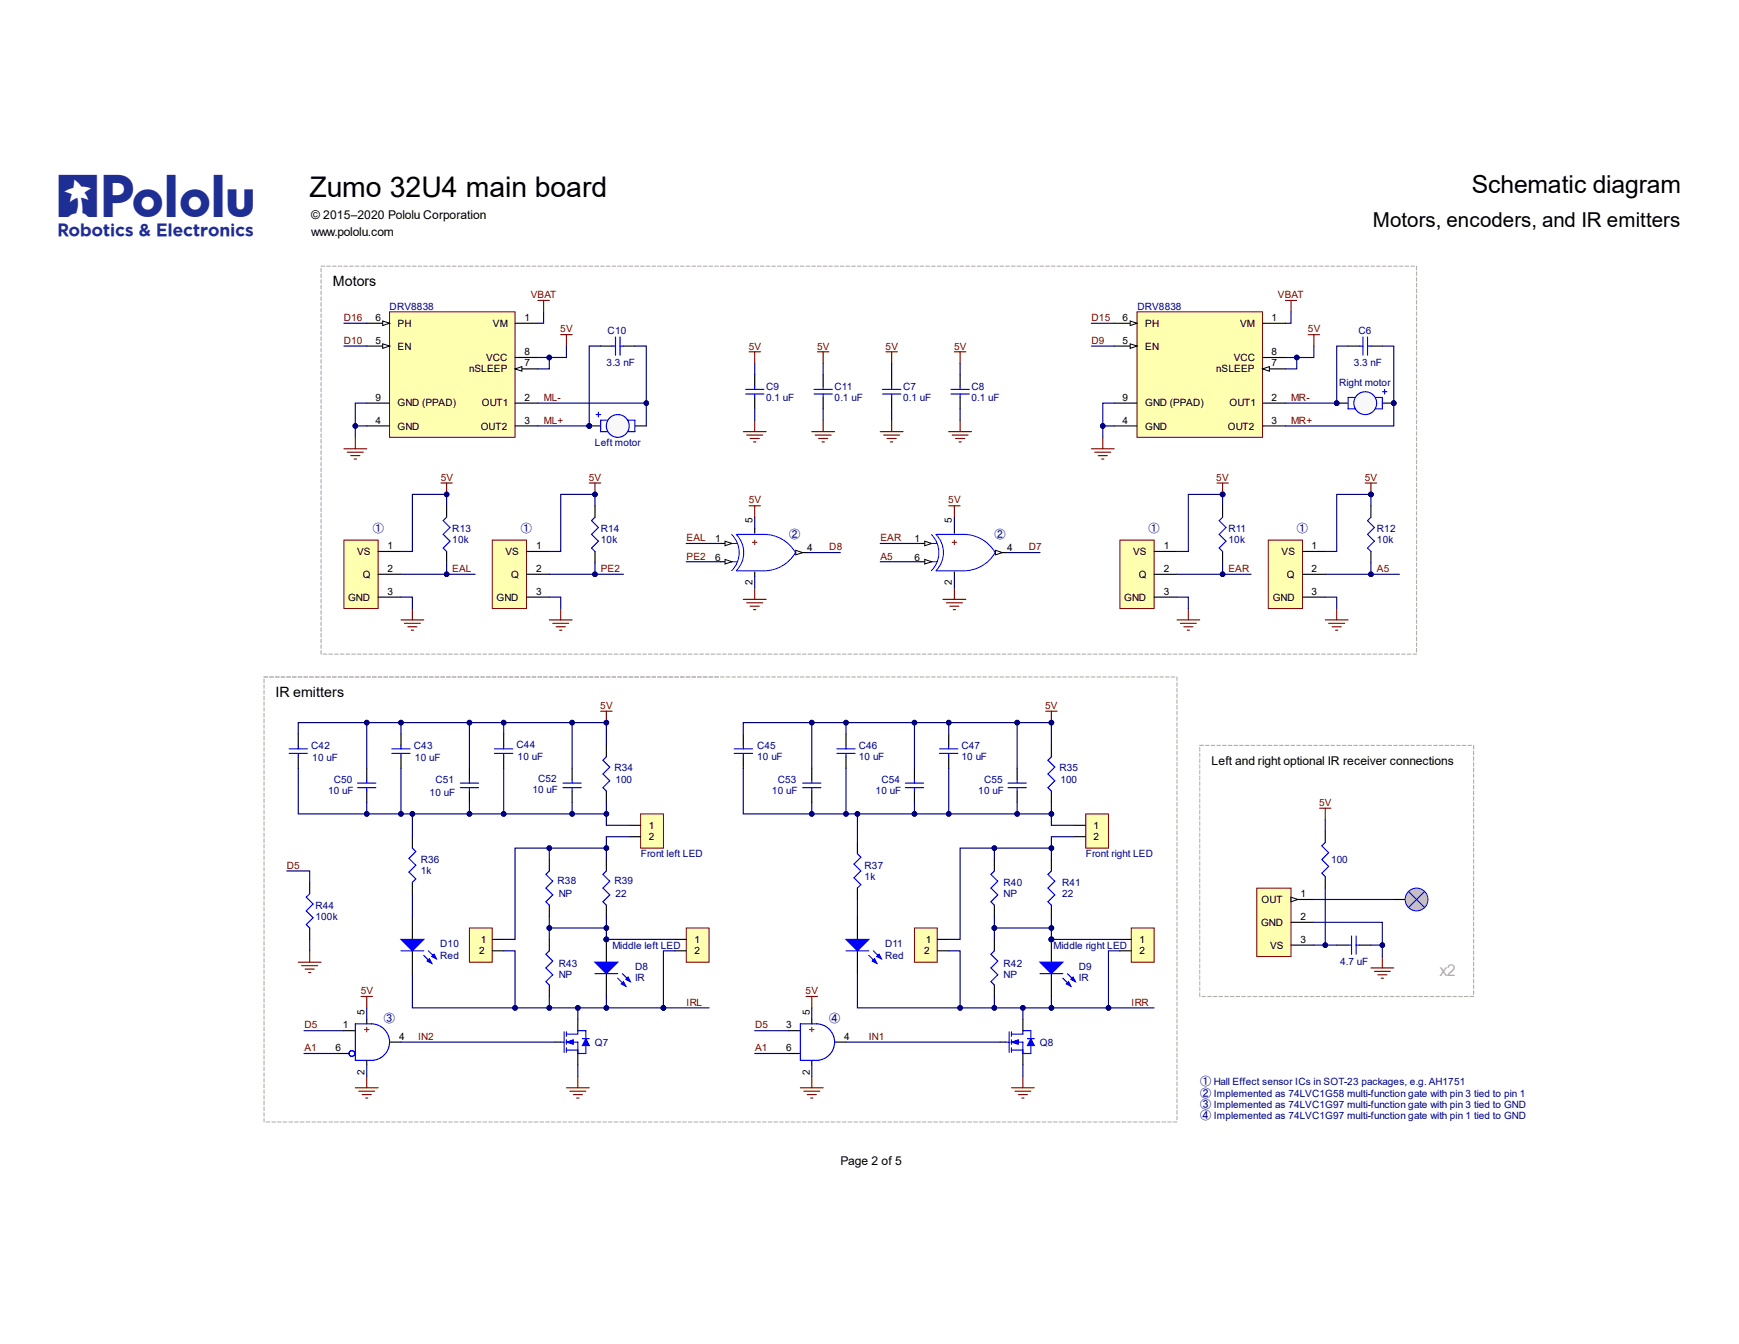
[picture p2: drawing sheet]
<svg xmlns="http://www.w3.org/2000/svg" width="279mm" height="216mm" viewBox="0 0 279 216" stroke-linecap="round" stroke-linejoin="round" font-family="sans-serif">
<defs><g id="words">
<text font-size="6.8" fill="#1e2f94" x="9.5" y="34.8">R</text>
<text font-size="4.6" x="49.7" y="31.7">Zumo 32U4 main board</text>
<text font-size="4" x="236.5" y="30.9">Schematic diagram</text>
<text font-size="3.3" x="220.5" y="36.5">Motors, encoders, and IR emitters</text>
<text font-size="2.6" fill="#b0b0b0" x="231.3" y="156.7">x2</text>
<g font-size="2.3">
<text x="53.5" y="45.9">Motors</text>
<text x="44.2" y="111.9">IR emitters</text>
</g>
<g font-size="1.9">
<text x="50" y="35.2">© 2015–2020 Pololu Corporation</text>
<text x="50" y="37.9">www.pololu.com</text>
<text x="194.7" y="123">Left and right optional IR receiver connections</text>
<text x="135" y="187.2">Page 2 of 5</text>
</g>
<g font-size="1.8" fill="#000080">
<text x="59.9" y="85.4">①</text>
<text x="83.7" y="85.4">①</text>
<text x="126.8" y="86.3">②</text>
<text x="159.8" y="86.3">②</text>
<text x="184.5" y="85.4">①</text>
<text x="208.4" y="85.4">①</text>
<text x="61.7" y="164.2">③</text>
<text x="133.2" y="164.2">④</text>
<text x="192.8" y="176.2">② Implemented as 74LVC1G58 multi-function gate with pin 3 tied to pin 1</text>
<text x="192.8" y="179.8">④ Implemented as 74LVC1G97 multi-function gate with pin 1 tied to GND</text>
<text x="192.8" y="174.3">① Hall Effect sensor ICs in SOT-23 packages, e.g. AH1751</text>
<text x="192.8" y="177.9">③ Implemented as 74LVC1G97 multi-function gate with pin 3 tied to GND</text>
</g>
<g font-size="1.6" fill="#800000">
<text x="85.3" y="47.9">VBAT</text>
<text x="205.3" y="47.9">VBAT</text>
<text x="55.2" y="51.6">D16</text>
<text x="90" y="53.4">5V</text>
<text x="175.4" y="51.6">D15</text>
<text x="210.1" y="53.4">5V</text>
<text x="55.2" y="55.2">D10</text>
<text x="120.3" y="56.2">5V</text>
<text x="131.3" y="56.2">5V</text>
<text x="142.3" y="56.2">5V</text>
<text x="153.3" y="56.2">5V</text>
<text x="175.4" y="55.2">D9</text>
<text x="87.4" y="64.4">ML-</text>
<text x="207.4" y="64.4">MR-</text>
<text x="87.4" y="68.1">ML+</text>
<text x="207.4" y="68.1">MR+</text>
<text x="70.8" y="77.2">5V</text>
<text x="94.6" y="77.2">5V</text>
<text x="195.4" y="77.2">5V</text>
<text x="219.3" y="77.2">5V</text>
<text x="120.3" y="80.8">5V</text>
<text x="152.4" y="80.8">5V</text>
<text x="110.3" y="86.9">EAL</text>
<text x="110.3" y="89.9">PE2</text>
<text x="133.2" y="88.4">D8</text>
<text x="141.4" y="86.9">EAR</text>
<text x="141.4" y="89.9">A5</text>
<text x="165.3" y="88.4">D7</text>
<text x="72.7" y="91.8">EAL</text>
<text x="96.5" y="91.8">PE2</text>
<text x="197.4" y="91.8">EAR</text>
<text x="221.2" y="91.8">A5</text>
<text x="96.4" y="113.9">5V</text>
<text x="167.9" y="113.9">5V</text>
<text x="211.9" y="129.5">5V</text>
<text x="46.1" y="139.5">D5</text>
<text x="58" y="159.7">5V</text>
<text x="110.3" y="161.5">IRL</text>
<text x="129.4" y="159.7">5V</text>
<text x="181.8" y="161.5">IRR</text>
<text x="48.9" y="165.2">D5</text>
<text x="67.2" y="167">IN2</text>
<text x="121.3" y="165.2">D5</text>
<text x="139.6" y="167">IN1</text>
<text x="48.9" y="168.9">A1</text>
<text x="121.3" y="168.9">A1</text>
</g>
<g font-size="1.6">
<text x="60.3" y="51.6">6</text>
<text x="63.9" y="52.5">PH</text>
<text x="79.2" y="52.5">VM</text>
<text x="84.3" y="51.6">1</text>
<text x="180.4" y="51.6">6</text>
<text x="184" y="52.5">PH</text>
<text x="199.2" y="52.5">VM</text>
<text x="204.3" y="51.6">1</text>
<text x="60.3" y="55.2">5</text>
<text x="63.9" y="56.2">EN</text>
<text x="75.4" y="59.8">nSLEEP</text>
<text x="78.1" y="58">VCC</text>
<text x="84.3" y="58.9">7</text>
<text x="84.3" y="57.1">8</text>
<text x="180.4" y="55.2">5</text>
<text x="184" y="56.2">EN</text>
<text x="195.4" y="59.8">nSLEEP</text>
<text x="198.2" y="58">VCC</text>
<text x="204.3" y="58.9">7</text>
<text x="204.3" y="57.1">8</text>
<text x="60.3" y="64.4">9</text>
<text x="63.9" y="65.3">GND (PPAD)</text>
<text x="77.4" y="65.3">OUT1</text>
<text x="84.3" y="64.4">2</text>
<text x="180.4" y="64.4">9</text>
<text x="184" y="65.3">GND (PPAD)</text>
<text x="197.5" y="65.3">OUT1</text>
<text x="204.3" y="64.4">2</text>
<text x="60.3" y="68.1">4</text>
<text x="63.9" y="69">GND</text>
<text x="77.2" y="69">OUT2</text>
<text x="84.3" y="68.1">3</text>
<text x="180.4" y="68.1">4</text>
<text x="184" y="69">GND</text>
<text x="197.3" y="69">OUT2</text>
<text x="204.3" y="68.1">3</text>
<text x="120.9" y="84" transform="rotate(-90 120.9 84)">5</text>
<text x="153" y="84" transform="rotate(-90 153 84)">5</text>
<text x="57.4" y="89.1">VS</text>
<text x="62.3" y="88.2">1</text>
<text x="81.2" y="89.1">VS</text>
<text x="86.1" y="88.2">1</text>
<text x="114.9" y="87.1">1</text>
<text x="129.7" y="88.5">4</text>
<text x="146.9" y="87.1">1</text>
<text x="161.8" y="88.5">4</text>
<text x="182.1" y="89.1">VS</text>
<text x="187" y="88.2">1</text>
<text x="205.9" y="89.1">VS</text>
<text x="210.7" y="88.2">1</text>
<text x="58.3" y="92.8">Q</text>
<text x="62.3" y="95.6">3</text>
<text x="62.3" y="91.8">2</text>
<text x="82.1" y="92.8">Q</text>
<text x="86.1" y="95.6">3</text>
<text x="86.1" y="91.8">2</text>
<text x="114.9" y="90.1">6</text>
<text x="120.9" y="94" transform="rotate(-90 120.9 94)">2</text>
<text x="146.9" y="90.1">6</text>
<text x="153" y="94" transform="rotate(-90 153 94)">2</text>
<text x="183" y="92.8">Q</text>
<text x="187" y="91.8">2</text>
<text x="187" y="95.6">3</text>
<text x="206.8" y="92.8">Q</text>
<text x="210.7" y="95.6">3</text>
<text x="210.7" y="91.8">2</text>
<text x="55.9" y="96.5">GND</text>
<text x="79.8" y="96.5">GND</text>
<text x="180.6" y="96.5">GND</text>
<text x="204.5" y="96.5">GND</text>
<text x="104.2" y="133.1">1</text>
<text x="104.2" y="135">2</text>
<text x="175.7" y="133.1">1</text>
<text x="175.7" y="135">2</text>
<text x="202.6" y="148.7">GND</text>
<text x="202.7" y="145">OUT</text>
<text x="209" y="144.1">1</text>
<text x="209" y="147.8">2</text>
<text x="77" y="153.2">2</text>
<text x="77.2" y="151.5">1</text>
<text x="111.6" y="151.5">1</text>
<text x="111.6" y="153.2">2</text>
<text x="148.5" y="153.2">2</text>
<text x="148.7" y="151.5">1</text>
<text x="183.1" y="151.5">1</text>
<text x="183.1" y="153.2">2</text>
<text x="204.1" y="152.4">VS</text>
<text x="209" y="151.5">3</text>
<text x="55.1" y="165.2">1</text>
<text x="58.5" y="163" transform="rotate(-90 58.5 163)">5</text>
<text x="64.1" y="167">4</text>
<text x="126.3" y="165.2">3</text>
<text x="130.1" y="163" transform="rotate(-90 130.1 163)">5</text>
<text x="135.6" y="167">4</text>
<text x="53.9" y="168.9">6</text>
<text x="58.5" y="172.6" transform="rotate(-90 58.5 172.6)">2</text>
<text x="126.3" y="168.9">6</text>
<text x="130.1" y="172.6" transform="rotate(-90 130.1 172.6)">2</text>
</g>
<g font-size="1.6" fill="#000080">
<text x="62.6" y="49.7">DRV8838</text>
<text x="97.6" y="53.6">C10</text>
<text x="182.7" y="49.7">DRV8838</text>
<text x="218.3" y="53.6">C6</text>
<text x="97.5" y="58.9">3.3 nF</text>
<text x="217.5" y="58.9">3.3 nF</text>
<text x="123.1" y="64.4">0.1 uF</text>
<text x="123.1" y="62.6">C9</text>
<text x="134.1" y="64.4">0.1 uF</text>
<text x="134.1" y="62.6">C11</text>
<text x="145.1" y="64.4">0.1 uF</text>
<text x="145.1" y="62.6">C7</text>
<text x="156.1" y="64.4">0.1 uF</text>
<text x="156.1" y="62.6">C8</text>
<text x="215.1" y="62">Right motor</text>
<text x="95.6" y="71.7">Left motor</text>
<text x="72.7" y="87.3">10k</text>
<text x="72.7" y="85.5">R13</text>
<text x="96.5" y="87.3">10k</text>
<text x="96.5" y="85.5">R14</text>
<text x="197.4" y="87.3">10k</text>
<text x="197.4" y="85.5">R11</text>
<text x="221.2" y="87.3">10k</text>
<text x="221.2" y="85.5">R12</text>
<text x="50" y="120.3">C42</text>
<text x="50.2" y="122.3">10 uF</text>
<text x="53.6" y="125.8">C50</text>
<text x="66.5" y="120.3">C43</text>
<text x="66.7" y="122.3">10 uF</text>
<text x="70" y="125.8">C51</text>
<text x="83" y="120.1">C44</text>
<text x="83.2" y="122.1">10 uF</text>
<text x="86.5" y="125.6">C52</text>
<text x="98.7" y="123.8">R34</text>
<text x="98.9" y="125.8">100</text>
<text x="121.7" y="122.1">10 uF</text>
<text x="121.7" y="120.3">C45</text>
<text x="125" y="125.8">C53</text>
<text x="138" y="122.1">10 uF</text>
<text x="138" y="120.3">C46</text>
<text x="141.6" y="125.8">C54</text>
<text x="154.5" y="122.1">10 uF</text>
<text x="154.5" y="120.3">C47</text>
<text x="158.1" y="125.8">C55</text>
<text x="170.2" y="123.8">R35</text>
<text x="170.4" y="125.8">100</text>
<text x="52.7" y="127.6">10 uF</text>
<text x="69" y="127.8">10 uF</text>
<text x="85.5" y="127.5">10 uF</text>
<text x="124" y="127.6">10 uF</text>
<text x="140.7" y="127.6">10 uF</text>
<text x="157.2" y="127.6">10 uF</text>
<text x="103" y="137.7">Front left LED</text>
<text x="174.4" y="137.7">Front right LED</text>
<text x="67.6" y="140.5">1k</text>
<text x="67.6" y="138.6">R36</text>
<text x="89.6" y="142.1">R38</text>
<text x="98.7" y="142.1">R39</text>
<text x="138.9" y="141.4">1k</text>
<text x="138.9" y="139.5">R37</text>
<text x="161.2" y="142.3">R40</text>
<text x="170.6" y="142.3">R41</text>
<text x="213.9" y="138.6">100</text>
<text x="50.7" y="147.8">100k</text>
<text x="50.7" y="146">R44</text>
<text x="89.8" y="144.1">NP</text>
<text x="98.9" y="144.1">22</text>
<text x="161.2" y="144.1">NP</text>
<text x="170.6" y="144.1">22</text>
<text x="70.7" y="152.1">D10</text>
<text x="70.7" y="154">Red</text>
<text x="89.8" y="155.3">R43</text>
<text x="98.4" y="152.4">Middle left LED</text>
<text x="102" y="155.9">D8</text>
<text x="142.2" y="152.1">D11</text>
<text x="142.2" y="154">Red</text>
<text x="161.2" y="155.3">R42</text>
<text x="169.3" y="152.4">Middle right LED</text>
<text x="173.3" y="155.9">D9</text>
<text x="215.3" y="154.9">4.7 uF</text>
<text x="89.8" y="157.1">NP</text>
<text x="102" y="157.6">IR</text>
<text x="161.2" y="157.1">NP</text>
<text x="173.3" y="157.6">IR</text>
<text x="95.6" y="168">Q7</text>
<text x="167.1" y="168">Q8</text>
</g>
</g></defs>
<circle cx="214.8" cy="64.8" r=".37" fill="#000080"/>
<circle cx="214.8" cy="64.8" r=".37" fill="none" stroke="#000080" stroke-width=".16"/>
<circle cx="223.9" cy="64.8" r=".37" fill="#000080"/>
<circle cx="223.9" cy="64.8" r=".37" fill="none" stroke="#000080" stroke-width=".16"/>
<path d="M214.8 64.8h1.8" fill="none" stroke="#000" stroke-width=".18"/>
<circle cx="214.8" cy="64.8" r=".37" fill="#000080"/>
<circle cx="214.8" cy="64.8" r=".37" fill="none" stroke="#000080" stroke-width=".16"/>
<path d="M222.1 64.8h1.8" fill="none" stroke="#000" stroke-width=".18"/>
<circle cx="223.9" cy="64.8" r=".37" fill="#000080"/>
<circle cx="223.9" cy="64.8" r=".37" fill="none" stroke="#000080" stroke-width=".16"/>
<circle cx="219.3" cy="64.8" r="1.83" fill="#f8f8f8"/>
<g fill="none" stroke="#00f" stroke-width=".18">
<path d="M217.7 63.8h-1.1v1.9h1.1M221 63.8h1.1v1.9h-1.1M222.1 62.9h.7M222.5 62.6v.7"/>
<circle cx="219.3" cy="64.8" r="1.83"/>
</g>
<circle cx="94.7" cy="68.4" r=".37" fill="#000080"/>
<circle cx="94.7" cy="68.4" r=".37" fill="none" stroke="#000080" stroke-width=".16"/>
<path d="M94.7 68.4h1.8M102 68.4h1.8" fill="none" stroke="#000" stroke-width=".19"/>
<circle cx="94.7" cy="68.4" r=".37" fill="#000080"/>
<circle cx="94.7" cy="68.4" r=".37" fill="none" stroke="#000080" stroke-width=".16"/>
<circle cx="99.3" cy="68.4" r="1.83" fill="#f8f8f8"/>
<g fill="none" stroke="#00f" stroke-width=".19">
<path d="M95.8 66.6h.7M96.1 66.2v.8M97.6 67.5h-1.1v1.8h1.1M100.9 67.5h1.1v1.8h-1.1"/>
<circle cx="99.3" cy="68.4" r="1.83"/>
</g>
<path d="M179.9 86.8h5.5v11h-5.5z" fill-rule="evenodd" fill="#ffffb0"/>
<path d="M179.9 86.8h5.5v11h-5.5z" fill="none" stroke="#800000" stroke-width=".16"/>
<path d="M185.4 95.9h3.7M185.4 88.6h3.7M185.4 92.3h3.7M196.4 81.3v1.8M196.4 88.6v1.8" fill="none" stroke="#000" stroke-width=".18"/>
<path d="M121.3 60.2v1.8M121.3 63.8v1.9" fill="none" stroke="#000" stroke-width=".19"/>
<path d="M119.8 62.6h2.9M119.8 63.3h2.9M121.3 62v.6M121.3 63.3v.5" fill="none" stroke="#00f" stroke-width=".19"/>
<path d="M195.5 77.6h1.8M196.4 77.6v1.8M189.1 99.6h3.7M190.9 97.8v1.8M189.6 100.1h2.6M190.2 100.7h1.5M190.7 101.2h.4" fill="none" stroke="#800000" stroke-width=".18"/>
<path d="M196.4 83.1l-.5 .5 1.1 1.1-1.1 1.1 1.1 1.1-1.1 1.1 .5 .6" fill="none" stroke="#00f" stroke-width=".18"/>
<circle cx="196.4" cy="79.4" r=".37" fill="#000080"/>
<circle cx="196.4" cy="79.4" r=".37" fill="none" stroke="#000080" stroke-width=".16"/>
<path d="M203.8 86.8h5.5v11h-5.5z" fill-rule="evenodd" fill="#ffffb0"/>
<path d="M203.8 86.8h5.5v11h-5.5z" fill="none" stroke="#800000" stroke-width=".16"/>
<path d="M209.3 95.9h3.6M209.3 88.6h3.6M209.3 92.3h3.6M220.3 81.3v1.8M220.3 88.6v1.8" fill="none" stroke="#000" stroke-width=".18"/>
<path d="M219.3 77.6h1.9M220.3 77.6v1.8M212.9 99.6h3.7M214.8 97.8v1.8M213.5 100.1h2.5M214 100.7h1.5M214.6 101.2h.3" fill="none" stroke="#800000" stroke-width=".18"/>
<path d="M220.3 83.1l-.6 .5 1.1 1.1-1.1 1.1 1.1 1.1-1.1 1.1 .6 .6" fill="none" stroke="#00f" stroke-width=".18"/>
<circle cx="220.3" cy="79.4" r=".37" fill="#000080"/>
<circle cx="220.3" cy="79.4" r=".37" fill="none" stroke="#000080" stroke-width=".16"/>
<path d="M120.3 56.5h1.9M121.3 56.5v1.8M119.4 69.3h3.7M120 69.9h2.5M120.5 70.4h1.5M121.1 71h.3M121.3 67.5v1.8" fill="none" stroke="#800000" stroke-width=".19"/>
<path d="M55.3 86.8h5.5v10.9h-5.5z" fill-rule="evenodd" fill="#ffffb0"/>
<path d="M55.3 86.8h5.5v10.9h-5.5z" fill="none" stroke="#800000" stroke-width=".16"/>
<path d="M132.3 60.2v1.8M132.3 63.8v1.9M60.8 95.9h3.6M60.8 88.6h3.6M60.8 92.3h3.6M71.8 81.3v1.8M71.8 88.6v1.8" fill="none" stroke="#000" stroke-width=".19"/>
<path d="M130.8 62.6h2.9M130.8 63.3h2.9M132.3 62v.6M132.3 63.3v.5M71.8 83.1l-.6 .5 1.1 1.1-1.1 1.1 1.1 1.1-1.1 1.1 .6 .6" fill="none" stroke="#00f" stroke-width=".19"/>
<path d="M70.8 77.6h1.9M71.8 77.6v1.8M64.4 99.6h3.7M66.3 97.7v1.9M65 100.1h2.5M65.5 100.7h1.5M66.1 101.2h.3" fill="none" stroke="#800000" stroke-width=".19"/>
<circle cx="71.8" cy="79.4" r=".36" fill="#000080"/>
<circle cx="71.8" cy="79.4" r=".36" fill="none" stroke="#000080" stroke-width=".16"/>
<path d="M79.1 86.8h5.5v10.9h-5.5z" fill-rule="evenodd" fill="#ffffb0"/>
<path d="M79.1 86.8h5.5v10.9h-5.5z" fill="none" stroke="#800000" stroke-width=".16"/>
<path d="M84.6 95.9h3.7M84.6 88.6h3.7M84.6 92.3h3.7M95.6 81.3v1.8M95.6 88.6v1.8" fill="none" stroke="#000" stroke-width=".19"/>
<path d="M94.7 77.6h1.8M95.6 77.6v1.8M88.3 99.6h3.6M90.1 97.7v1.9M88.8 100.1h2.6M89.4 100.7h1.4M89.9 101.2h.4" fill="none" stroke="#800000" stroke-width=".19"/>
<path d="M95.6 83.1l-.6 .5 1.1 1.1-1.1 1.1 1.1 1.1-1.1 1.1 .6 .6" fill="none" stroke="#00f" stroke-width=".19"/>
<circle cx="95.6" cy="79.4" r=".37" fill="#000080"/>
<circle cx="95.6" cy="79.4" r=".37" fill="none" stroke="#000080" stroke-width=".16"/>
<path d="M131.3 56.5h1.9M132.3 56.5v1.8M130.4 69.3h3.7M131 69.9h2.5M131.5 70.4h1.5M132.1 71h.3M132.3 67.5v1.8" fill="none" stroke="#800000" stroke-width=".19"/>
<path d="M182.7 50.1h20.1v20.2h-20.1z" fill-rule="evenodd" fill="#ffffb0"/>
<path d="M182.7 50.1h20.1v20.2h-20.1z" fill="none" stroke="#800000" stroke-width=".16"/>
<path d="M179 51.9h3.7M202.8 51.9h3.7M202.8 57.4h3.7M179 68.4h3.7" fill="none" stroke="#000" stroke-width=".18"/>
<path d="M181.6 51.6l1.1 .3-1.1 .4z" fill="#f8fcff"/>
<path d="M181.6 51.6l1.1 .3-1.1 .4z" fill="none" stroke="#000" stroke-width=".16"/>
<path d="M179 55.6h3.7" fill="none" stroke="#000" stroke-width=".18"/>
<path d="M181.6 55.2l1.1 .4-1.1 .4z" fill="#f8fcff"/>
<path d="M181.6 55.2l1.1 .4-1.1 .4z" fill="none" stroke="#000" stroke-width=".16"/>
<path d="M202.8 59.3h3.7" fill="none" stroke="#000" stroke-width=".18"/>
<path d="M202.8 59.3l1.1-.4v.7z" fill="#f8fcff"/>
<path d="M202.8 59.3l1.1-.4v.7z" fill="none" stroke="#000" stroke-width=".16"/>
<path d="M216.6 55.6h1.8M220.3 55.6h1.8M179 64.8h3.7M202.8 64.8h3.7M202.8 68.4h3.7" fill="none" stroke="#000" stroke-width=".18"/>
<path d="M218.4 55.6h.6M219 54.1v3M219.7 54.1v3M219.7 55.6h.6" fill="none" stroke="#00f" stroke-width=".18"/>
<path d="M96.5 55.6h1.8M100.2 55.6h1.8M143.3 60.2v1.8M143.3 63.8v1.9" fill="none" stroke="#000" stroke-width=".19"/>
<path d="M98.3 55.6h.6M98.9 54.1v3M99.6 54.1v3M99.6 55.6h.6M141.8 62.6h2.9M141.8 63.3h2.9M143.3 62v.6M143.3 63.3v.5" fill="none" stroke="#00f" stroke-width=".19"/>
<path d="M90.1 53.8h1.8M91 53.8v1.8M142.3 56.5h1.9M143.3 56.5v1.8M141.4 69.3h3.7M142 69.9h2.5M142.5 70.4h1.5M143.1 71h.3M143.3 67.5v1.8" fill="none" stroke="#800000" stroke-width=".19"/>
<path d="M62.6 50.1h20.2v20.2h-20.2z" fill-rule="evenodd" fill="#ffffb0"/>
<path d="M62.6 50.1h20.2v20.2h-20.2z" fill="none" stroke="#800000" stroke-width=".16"/>
<path d="M58.9 51.9h3.7M82.8 51.9h3.6M82.8 57.4h3.6M58.9 68.4h3.7" fill="none" stroke="#000" stroke-width=".19"/>
<path d="M61.5 51.6l1.1 .3-1.1 .4z" fill="#f8fcff"/>
<path d="M61.5 51.6l1.1 .3-1.1 .4z" fill="none" stroke="#000" stroke-width=".16"/>
<path d="M58.9 55.6h3.7" fill="none" stroke="#000" stroke-width=".19"/>
<path d="M61.5 55.2l1.1 .4-1.1 .4z" fill="#f8fcff"/>
<path d="M61.5 55.2l1.1 .4-1.1 .4z" fill="none" stroke="#000" stroke-width=".16"/>
<path d="M82.8 59.3h3.6" fill="none" stroke="#000" stroke-width=".19"/>
<path d="M82.8 59.3l1.1-.4v.7z" fill="#f8fcff"/>
<path d="M82.8 59.3l1.1-.4v.7z" fill="none" stroke="#000" stroke-width=".16"/>
<path d="M58.9 64.8h3.7M82.8 64.8h3.6M82.8 68.4h3.6M154.3 60.2v1.8M154.3 63.8v1.9M127.9 88.8h1.8" fill="none" stroke="#000" stroke-width=".19"/>
<g fill="none" stroke="#800000" stroke-width=".19">
<path d="M86.4 48.3h1.9M87.3 48.3v1.8M153.3 56.5h1.9M154.3 56.5v1.8M55.3 72.1h3.6M55.8 72.6h2.6M56.4 73.2h1.4M56.9 73.7h.4M57.1 70.3v1.8M152.4 69.3h3.7M153 69.9h2.5M153.5 70.4h1.5"/>
<path d="M154.1 71h.3M154.3 67.5v1.8M119.4 96.3h3.7M120 96.8h2.5M120.3 81.3h1.9M120.5 97.4h1.5M121.1 97.9h.3M121.3 81.3v1.8M121.3 94.4v1.9M151.5 96.3h3.7M152.1 96.8h2.5M152.4 81.3h1.9"/>
<path d="M152.6 97.4h1.5M153.2 97.9h.3M153.3 81.3v1.8M153.3 94.4v1.9"/>
</g>
<path d="M152.8 62.6h2.9M152.8 63.3h2.9M154.3 62v.6M154.3 63.3v.5" fill="none" stroke="#00f" stroke-width=".19"/>
<path d="M206.5 48.3h1.8M207.4 48.3v1.8M210.2 53.8h1.8M211.1 53.8v1.8M175.3 72.1h3.7M175.9 72.6h2.6M176.4 73.2h1.5M177 73.7h.4M177.2 70.3v1.8" fill="none" stroke="#800000" stroke-width=".18"/>
<path d="M127.9 88.4l1.1 .4-1.1 .3z" fill="#f8fcff"/>
<path d="M127.9 88.4l1.1 .4-1.1 .3z" fill="none" stroke="#000" stroke-width=".16"/>
<path d="M115.8 87.3h1.8" fill="none" stroke="#000" stroke-width=".19"/>
<path d="M116.5 86.9l1.1 .4-1.1 .4z" fill="#f8fcff"/>
<path d="M116.5 86.9l1.1 .4-1.1 .4z" fill="none" stroke="#000" stroke-width=".16"/>
<path d="M115.8 90.2h1.8" fill="none" stroke="#000" stroke-width=".19"/>
<path d="M116.5 89.9l1.1 .3-1.1 .4z" fill="#f8fcff"/>
<path d="M116.5 89.9l1.1 .3-1.1 .4z" fill="none" stroke="#000" stroke-width=".16"/>
<path d="M121.3 84.9v.8M121.3 91.9v.7M159.9 88.8h1.9" fill="none" stroke="#000" stroke-width=".19"/>
<path d="M120.9 87.1h.7M121.3 86.8v.7" fill="none" stroke="#f00" stroke-width=".19"/>
<path d="M117.6 85.9a4.1 4.1 0 0 1 0 5.8M117.6 87.3h.9M117.6 90.2h.9M118.3 85.9a4.1 4.1 0 0 1 0 5.8M118.3 85.8h4.4a5.9 5.9 0 0 1 5.1 3 5.9 5.9 0 0 1-5.1 2.9h-4.4" fill="none" stroke="#00f" stroke-width=".16"/>
<path d="M159.9 88.4l1.1 .4-1.1 .3z" fill="#f8fcff"/>
<path d="M159.9 88.4l1.1 .4-1.1 .3z" fill="none" stroke="#000" stroke-width=".16"/>
<path d="M147.8 87.3h1.9" fill="none" stroke="#000" stroke-width=".19"/>
<path d="M148.6 86.9l1.1 .4-1.1 .4z" fill="#f8fcff"/>
<path d="M148.6 86.9l1.1 .4-1.1 .4z" fill="none" stroke="#000" stroke-width=".16"/>
<path d="M147.8 90.2h1.9" fill="none" stroke="#000" stroke-width=".19"/>
<path d="M148.6 89.9l1.1 .3-1.1 .4z" fill="#f8fcff"/>
<path d="M148.6 89.9l1.1 .3-1.1 .4z" fill="none" stroke="#000" stroke-width=".16"/>
<path d="M153.3 84.9v.8M153.3 91.9v.7M89.2 167.4h.9" fill="none" stroke="#000" stroke-width=".19"/>
<path d="M153 87.1h.7M153.3 86.8v.7" fill="none" stroke="#f00" stroke-width=".19"/>
<path d="M149.6 85.9a4.1 4.1 0 0 1 0 5.8M149.7 87.3h.9M149.7 90.2h.9M150.4 85.9a4.1 4.1 0 0 1 0 5.8M150.4 85.8h4.4a5.9 5.9 0 0 1 5.1 3 5.9 5.9 0 0 1-5.1 2.9h-4.4" fill="none" stroke="#00f" stroke-width=".16"/>
<path d="M90.1 167.4h.5M90.6 165.8v3.3M91 168.7h1.8M91 167.4h1.8M91 165.8v.7M91 167v.8M91 168.3v.8M92.8 165.6v.5h-1.8" fill="none" stroke="#00f" stroke-width=".19"/>
<path d="M91 167.4l1.1-.4v.8z" fill="#00f"/>
<path d="M91 167.4l1.1-.4v.8z" fill="none" stroke="#00f" stroke-width=".16"/>
<path d="M92.8 167.4v1.8" fill="none" stroke="#00f" stroke-width=".19"/>
<path d="M94.1 166.9l.6 1.1h-1.1z" fill="#00f"/>
<path d="M92.8 165.6h1.3v1.3M93.6 166.9h1.1M94.1 166.9l.6 1.1h-1.1zM94.1 168v1.2h-1.3" fill="none" stroke="#00f" stroke-width=".19"/>
<path d="M92.8 163.7v1.9M92.8 169.2v1.9" fill="none" stroke="#000" stroke-width=".19"/>
<path d="M91 174.7h3.7M91.6 175.3h2.5M92.1 175.8h1.5M92.7 176.4h.3M92.8 172.9v1.8" fill="none" stroke="#800000" stroke-width=".18"/>
<circle cx="97.4" cy="150.9" r=".37" fill="#000080"/>
<circle cx="97.4" cy="150.9" r=".37" fill="none" stroke="#000080" stroke-width=".16"/>
<path d="M97.4 150.9v3.7" fill="none" stroke="#000" stroke-width=".19"/>
<circle cx="97.4" cy="150.9" r=".37" fill="#000080"/>
<circle cx="97.4" cy="150.9" r=".37" fill="none" stroke="#000080" stroke-width=".16"/>
<path d="M97.4 156.4v3.7" fill="none" stroke="#000" stroke-width=".19"/>
<path d="M95.6 154.6h3.7l-1.9 1.8z" fill="#00f"/>
<path d="M95.6 154.6h3.7l-1.9 1.8zM99.3 157.1l1.2 1.3M100 156.4l1.3 1.3" fill="none" stroke="#00f" stroke-width=".19"/>
<path d="M99.8 158.1l.4-.4 .3 .7z" fill="#00f"/>
<path d="M99.8 158.1l.4-.4 .3 .7z" fill="none" stroke="#00f" stroke-width=".19"/>
<path d="M100.9 157l.4 .7-.8-.4z" fill="#00f"/>
<path d="M97.4 139.9l-.5 .6 1.1 1.1-1.1 1.1 1.1 1.1-1.1 1.1 .5 .5M95.6 156.4h3.7M100.9 157l.4 .7-.8-.4z" fill="none" stroke="#00f" stroke-width=".19"/>
<path d="M97.4 138.1v1.8M97.4 145.4v1.8" fill="none" stroke="#000" stroke-width=".19"/>
<path d="M110.3 149.1h3.6v5.5h-3.6z" fill-rule="evenodd" fill="#ffffb0"/>
<path d="M110.3 149.1h3.6v5.5h-3.6z" fill="none" stroke="#800000" stroke-width=".16"/>
<path d="M88.3 150.9v1.8M88.3 158.2v1.9M108.4 150.9h1.9M108.4 152.7h1.9" fill="none" stroke="#000" stroke-width=".19"/>
<path d="M88.3 152.7l-.6 .6 1.1 1.1-1.1 1.1 1.1 1.1-1.1 1.1 .6 .5" fill="none" stroke="#00f" stroke-width=".19"/>
<path d="M75.4 149.1h3.7v5.5h-3.7z" fill-rule="evenodd" fill="#ffffb0"/>
<path d="M75.4 149.1h3.7v5.5h-3.7z" fill="none" stroke="#800000" stroke-width=".16"/>
<path d="M79.1 150.9h1.8M79.1 152.7h1.8" fill="none" stroke="#000" stroke-width=".19"/>
<path d="M102.9 130.7h3.7v5.5h-3.7z" fill-rule="evenodd" fill="#ffffb0"/>
<path d="M102.9 130.7h3.7v5.5h-3.7z" fill="none" stroke="#800000" stroke-width=".16"/>
<path d="M101.1 132.6h1.8M101.1 134.4h1.8M160.7 167.4h.9" fill="none" stroke="#000" stroke-width=".19"/>
<path d="M161.6 167.4h.5M162.1 165.8v3.3M162.5 168.7h1.8M162.5 167.4h1.8M162.5 165.8v.7M162.5 167v.8M162.5 168.3v.8M164.3 165.6v.5h-1.8" fill="none" stroke="#00f" stroke-width=".19"/>
<path d="M162.5 167.4l1.1-.4v.8z" fill="#00f"/>
<path d="M162.5 167.4l1.1-.4v.8z" fill="none" stroke="#00f" stroke-width=".16"/>
<path d="M164.3 167.4v1.8" fill="none" stroke="#00f" stroke-width=".19"/>
<path d="M165.6 166.9l.6 1.1h-1.1z" fill="#00f"/>
<path d="M164.3 165.6h1.3v1.3M165.1 166.9h1.1M165.6 166.9l.6 1.1h-1.1zM165.6 168v1.2h-1.3" fill="none" stroke="#00f" stroke-width=".19"/>
<path d="M164.3 163.7v1.9M164.3 169.2v1.9" fill="none" stroke="#000" stroke-width=".19"/>
<path d="M162.5 174.7h3.7M163.1 175.3h2.5M163.6 175.8h1.5M164.2 176.4h.3M164.3 172.9v1.8" fill="none" stroke="#800000" stroke-width=".18"/>
<circle cx="168.9" cy="150.9" r=".37" fill="#000080"/>
<circle cx="168.9" cy="150.9" r=".37" fill="none" stroke="#000080" stroke-width=".16"/>
<path d="M168.9 150.9v3.7" fill="none" stroke="#000" stroke-width=".19"/>
<circle cx="168.9" cy="150.9" r=".37" fill="#000080"/>
<circle cx="168.9" cy="150.9" r=".37" fill="none" stroke="#000080" stroke-width=".16"/>
<path d="M168.9 156.4v3.7" fill="none" stroke="#000" stroke-width=".19"/>
<path d="M167.1 154.6h3.7l-1.9 1.8z" fill="#00f"/>
<path d="M167.1 154.6h3.7l-1.9 1.8zM170.8 157.1l1.2 1.3M171.5 156.4l1.3 1.3" fill="none" stroke="#00f" stroke-width=".19"/>
<path d="M171.3 158.1l.4-.4 .3 .7z" fill="#00f"/>
<path d="M171.3 158.1l.4-.4 .3 .7z" fill="none" stroke="#00f" stroke-width=".19"/>
<path d="M172.4 157l.4 .7-.8-.4z" fill="#00f"/>
<path d="M168.9 139.9l-.5 .6 1.1 1.1-1.1 1.1 1.1 1.1-1.1 1.1 .5 .5M167.1 156.4h3.7M172.4 157l.4 .7-.8-.4z" fill="none" stroke="#00f" stroke-width=".19"/>
<path d="M168.9 138.1v1.8M168.9 145.4v1.8" fill="none" stroke="#000" stroke-width=".19"/>
<path d="M181.8 149.1h3.6v5.5h-3.6z" fill-rule="evenodd" fill="#ffffb0"/>
<path d="M181.8 149.1h3.6v5.5h-3.6z" fill="none" stroke="#800000" stroke-width=".16"/>
<path d="M179.9 150.9h1.9M179.9 152.7h1.9" fill="none" stroke="#000" stroke-width=".18"/>
<path d="M159.8 150.9v1.8M159.8 158.2v1.9" fill="none" stroke="#000" stroke-width=".19"/>
<path d="M159.8 152.7l-.6 .6 1.1 1.1-1.1 1.1 1.1 1.1-1.1 1.1 .6 .5" fill="none" stroke="#00f" stroke-width=".19"/>
<path d="M146.9 149.1h3.7v5.5h-3.7z" fill-rule="evenodd" fill="#ffffb0"/>
<path d="M146.9 149.1h3.7v5.5h-3.7z" fill="none" stroke="#800000" stroke-width=".16"/>
<path d="M150.6 150.9h1.8M150.6 152.7h1.8" fill="none" stroke="#000" stroke-width=".19"/>
<path d="M174.4 130.8h3.7v5.4h-3.7z" fill-rule="evenodd" fill="#ffffb0"/>
<path d="M174.4 130.8h3.7v5.4h-3.7z" fill="none" stroke="#800000" stroke-width=".16"/>
<path d="M172.6 132.6h1.8M172.6 134.4h1.8" fill="none" stroke="#000" stroke-width=".18"/>
<path d="M168 114.2h1.8M168.9 114.2v1.9" fill="none" stroke="#800000" stroke-width=".19"/>
<circle cx="168.9" cy="116.1" r=".37" fill="#000080"/>
<circle cx="168.9" cy="116.1" r=".37" fill="none" stroke="#000080" stroke-width=".16"/>
<g fill="none" stroke="#000" stroke-width=".19">
<path d="M97.4 119.7v1.9M152.4 117.9v1.8M168.9 119.7v1.9M88.3 138.1v1.8M97.4 127.1v1.8M146.9 123.4v1.8M146.9 127.1v1.8M152.4 121.6v1.8M159.8 138.1v1.8M163.4 123.4v1.8M163.4 127.1v1.8M168.9 127.1v1.8"/>
<path d="M66.3 147.2v3.7M66.3 152.7v3.7M88.3 145.4v1.8M159.8 145.4v1.8"/>
</g>
<g fill="none" stroke="#00f" stroke-width=".19">
<path d="M152.4 119.7v.6M88.3 139.9l-.6 .6 1.1 1.1-1.1 1.1 1.1 1.1-1.1 1.1 .6 .5M97.4 121.6l-.5 .5 1.1 1.1-1.1 1.1 1.1 1.1-1.1 1.1 .5 .6M145.5 125.8h2.9M145.5 126.5h2.9M146.9 125.2v.6M146.9 126.5v.6M151 120.3h2.9M151 121h2.9M152.4 121v.6M159.8 139.9l-.6 .6 1.1 1.1-1.1 1.1 1.1 1.1-1.1 1.1 .6 .5M162 125.8h2.9"/>
<path d="M162 126.5h2.9M163.4 125.2v.6M163.4 126.5v.6M168.9 121.6l-.5 .5 1.1 1.1-1.1 1.1 1.1 1.1-1.1 1.1 .5 .6"/>
</g>
<path d="M64.4 150.9h3.7l-1.8 1.8z" fill="#00f"/>
<path d="M64.4 150.9h3.7l-1.8 1.8zM68.1 153.5l1.3 1.3M68.8 152.7l1.3 1.3" fill="none" stroke="#00f" stroke-width=".19"/>
<path d="M68.6 154.4l.4-.4 .4 .8z" fill="#00f"/>
<path d="M69 154l.4 .8-.8-.4z" fill="none" stroke="#00f" stroke-width=".19"/>
<path d="M69.4 153.7l.3-.4 .4 .7z" fill="#00f"/>
<path d="M66.3 136.2l.5 .6-1.1 1.1 1.1 1.1-1.1 1.1 1.1 1.1-.5 .5M64.4 152.7h3.7M69.7 153.3l.4 .7-.7-.3z" fill="none" stroke="#00f" stroke-width=".19"/>
<path d="M66.3 134.4v1.8M66.3 141.7v1.9M137.8 147.2v3.7M137.8 152.7v3.7" fill="none" stroke="#000" stroke-width=".19"/>
<path d="M135.9 150.9h3.7l-1.8 1.8z" fill="#00f"/>
<path d="M135.9 150.9h3.7l-1.8 1.8zM139.6 153.5l1.3 1.3M140.3 152.7l1.3 1.3" fill="none" stroke="#00f" stroke-width=".19"/>
<path d="M140.1 154.4l.4-.4 .4 .8z" fill="#00f"/>
<path d="M140.1 154.4l.4-.4 .4 .8z" fill="none" stroke="#00f" stroke-width=".19"/>
<path d="M140.9 153.7l.3-.4 .4 .7z" fill="#00f"/>
<g fill="none" stroke="#00f" stroke-width=".19">
<path d="M119.4 119.7v.6M135.9 119.7v.6M118 120.3h2.9M118 121h2.9M119.4 121v.6M129 125.8h2.9M129 126.5h2.9M130.4 125.2v.6M130.4 126.5v.6M134.5 120.3h2.9M134.5 121h2.9M135.9 121v.6"/>
<path d="M137.8 137.2l.5 .5-1.1 1.1 1.1 1.1-1.1 1.1 1.1 1.1-.5 .6M135.9 152.7h3.7M140.9 153.7l.3-.4 .4 .7z"/>
</g>
<path d="M119.4 117.9v1.8M135.9 117.9v1.8M119.4 121.6v1.8M130.4 123.4v1.8M130.4 127.1v1.8M135.9 121.6v1.8M137.8 135.3v1.9M137.8 142.7v1.8" fill="none" stroke="#000" stroke-width=".19"/>
<path d="M96.5 114.2h1.8M97.4 114.2v1.9" fill="none" stroke="#800000" stroke-width=".19"/>
<circle cx="97.4" cy="116.1" r=".37" fill="#000080"/>
<circle cx="97.4" cy="116.1" r=".37" fill="none" stroke="#000080" stroke-width=".16"/>
<g fill="none" stroke="#000" stroke-width=".19">
<path d="M47.9 117.9v1.8M64.4 117.9v1.8M80.9 117.9v1.8M47.9 121.6v1.8M58.9 123.4v1.8M58.9 127.1v1.8M64.4 121.6v1.8M75.4 123.4v1.8M75.4 127.1v1.8M80.9 121.6v1.8M91.9 123.4v1.8M91.9 127.1v1.8"/>
<path d="M49.8 141.7v1.9M49.8 149.1v1.8M54.3 169.2h1.9M55.3 165.6h1.8M58.9 163.7v.8M58.9 170.3v.8M62.6 167.4h1.8M126.8 165.6h1.8M126.8 169.2h1.8M130.4 163.7v.8M130.4 170.3v.8M134.1 167.4h1.8"/>
</g>
<g fill="none" stroke="#00f" stroke-width=".19">
<path d="M47.9 119.7v.6M64.4 119.7v.6M80.9 119.7v.6M46.5 120.3h2.9M46.5 121h2.9M47.9 121v.6M57.5 125.8h2.9M57.5 126.5h2.9M58.9 125.2v.6M58.9 126.5v.6M63 120.3h2.9M63 121h2.9"/>
<path d="M64.4 121v.6M74 125.8h2.9M74 126.5h2.9M75.4 125.2v.6M75.4 126.5v.6M79.5 120.3h2.9M79.5 121h2.9M80.9 121v.6M90.5 125.8h2.9M90.5 126.5h2.9M91.9 125.2v.6M91.9 126.5v.6"/>
<path d="M49.8 143.6l-.6 .5 1.1 1.1-1.1 1.1 1.1 1.1-1.1 1.1 .6 .6M57.1 164.5h2.6a2.93 2.93 0 0 1 2.9 2.9 2.93 2.93 0 0 1-2.9 2.9h-2.6zM128.6 164.5h2.6a2.93 2.93 0 0 1 2.9 2.9 2.93 2.93 0 0 1-2.9 2.9h-2.6z"/>
<circle cx="56.5" cy="169.2" r=".46"/>
</g>
<path d="M57.1 174.7h3.7M57.6 175.3h2.6M58.2 175.8h1.5M58.7 176.4h.4M58.9 172.9v1.8M128.6 174.7h3.7M129.1 175.3h2.6M129.7 175.8h1.5M130.2 176.4h.4M130.4 172.9v1.8" fill="none" stroke="#800000" stroke-width=".18"/>
<path d="M47.9 154.6h3.7M48.5 155.1h2.5M49 155.7h1.5M49.6 156.2h.3M49.8 152.7v1.9M58 160.1h1.8M58.9 160.1v1.8M129.5 160.1h1.8M130.4 160.1v1.8" fill="none" stroke="#800000" stroke-width=".19"/>
<path d="M58.6 165.4h.7M58.9 165v.8M130.1 165.4h.7M130.4 165v.8" fill="none" stroke="#f00" stroke-width=".19"/>
<path d="M223.9 144.5h1.9" fill="none" stroke="#000" stroke-width=".18"/>
<circle cx="227.6" cy="144.5" r="1.83" fill="#c0c0c0"/>
<g fill="none" stroke="#00f" stroke-width=".16">
<path d="M226.3 143.2l2.6 2.6M228.9 143.2l-2.6 2.6"/>
<circle cx="227.6" cy="144.5" r="1.83"/>
</g>
<path d="M212.9 133.5v1.8M212.9 140.8v1.9M214.8 151.8h1.8M218.4 151.8h1.9" fill="none" stroke="#000" stroke-width=".18"/>
<path d="M212.9 135.3l-.5 .6 1.1 1.1-1.1 1.1 1.1 1.1-1.1 1.1 .5 .5M216.6 151.8h.5M217.1 150.4v2.9M217.9 150.4v2.9M217.9 151.8h.5" fill="none" stroke="#00f" stroke-width=".18"/>
<path d="M201.9 142.7h5.5v11h-5.5z" fill-rule="evenodd" fill="#ffffb0"/>
<path d="M201.9 142.7h5.5v11h-5.5z" fill="none" stroke="#800000" stroke-width=".16"/>
<path d="M207.4 144.5h3.7" fill="none" stroke="#000" stroke-width=".18"/>
<path d="M207.4 144.1l1.1 .4-1.1 .4z" fill="#f8fcff"/>
<path d="M207.4 144.1l1.1 .4-1.1 .4z" fill="none" stroke="#000" stroke-width=".16"/>
<path d="M207.4 148.2h3.7M207.4 151.8h3.7" fill="none" stroke="#000" stroke-width=".18"/>
<path d="M212 129.8h1.8M212.9 129.8v1.9M220.3 155.5h3.6M220.8 156h2.6M221.4 156.6h1.4M221.9 157.1h.4M222.1 153.7v1.8" fill="none" stroke="#800000" stroke-width=".18"/>
<g fill="none" stroke="#b0b0b0" stroke-width=".18">
<path d="M172.6 42.8h.6M173.5 42.8h.6M174.4 42.8h.6M175.3 42.8h.6M176.3 42.8h.5M177.2 42.8h.6M178.1 42.8h.6M179 42.8h.6M179.9 42.8h.6M180.8 42.8h.6M181.8 42.8h.5M182.7 42.8h.6"/>
<path d="M183.6 42.8h.6M184.5 42.8h.6M185.4 42.8h.6M186.3 42.8h.6M187.3 42.8h.5M188.2 42.8h.6M189.1 42.8h.6M190 42.8h.6M190.9 42.8h.6M191.8 42.8h.6M192.8 42.8h.5M193.7 42.8h.5"/>
<path d="M194.6 42.8h.6M195.5 42.8h.6M196.4 42.8h.6M197.3 42.8h.6M198.3 42.8h.5M199.2 42.8h.5M200.1 42.8h.6M201 42.8h.6M201.9 42.8h.6M202.8 42.8h.6M203.8 42.8h.5M204.7 42.8h.5"/>
<path d="M205.6 42.8h.6M206.5 42.8h.6M207.4 42.8h.6M208.3 42.8h.6M209.3 42.8h.5M210.2 42.8h.6M211.1 42.8h.6M212 42.8h.6M212.9 42.8h.6M213.8 42.8h.6M214.8 42.8h.5M215.7 42.8h.6"/>
<path d="M216.6 42.8h.6M217.5 42.8h.6M218.4 42.8h.6M219.3 42.8h.6M220.3 42.8h.5M221.2 42.8h.6M222.1 42.8h.6M223 42.8h.6M223.9 42.8h.6M224.8 42.8h.6M225.8 42.8h.5M226.7 42.8h.6"/>
<path d="M227.6 42.8v.5M227.6 43.7v.6M227.6 44.6v.6M227.6 45.5v.6M227.6 46.4v.6M227.6 47.3v.6M227.6 48.3v.5M227.6 49.2v.6M227.6 50.1v.6M227.6 51v.6M227.6 51.9v.6M227.6 52.8v.6"/>
<path d="M227.6 53.8v.5M227.6 54.7v.6M227.6 55.6v.6M227.6 56.5v.6M227.6 57.4v.6M227.6 58.3v.6M227.6 59.3v.5M227.6 60.2v.6M227.6 61.1v.6M227.6 62v.6M227.6 62.9v.6M227.6 63.8v.6"/>
<path d="M227.6 64.8v.5M227.6 65.7v.5M227.6 66.6v.6M227.6 67.5v.6M227.6 68.4v.6M227.6 69.3v.6M227.6 70.3v.5M227.6 71.2v.5M227.6 72.1v.6M227.6 73v.6M227.6 73.9v.6M227.6 74.8v.6"/>
<path d="M227.6 75.8v.5M227.6 76.7v.5M227.6 77.6v.6M227.6 78.5v.6M227.6 79.4v.6M227.6 80.3v.6M227.6 81.3v.5M227.6 82.2v.5M227.6 83.1v.6M227.6 84v.6M227.6 84.9v.6M227.6 85.8v.6"/>
<path d="M227.6 86.8v.5M227.6 87.7v.5M227.6 88.6v.6M227.6 89.5v.6M227.6 90.4v.6M227.6 91.3v.6M227.6 92.3v.5M227.6 93.2v.5M227.6 94.1v.6M227.6 95v.6M227.6 95.9v.6M227.6 96.8v.6"/>
<path d="M227.6 97.8v.5M227.6 98.7v.5M227.6 99.6v.6M172.6 108.7h.6M172.9 105.1h.6M173.5 108.7h.6M173.9 105.1h.5M174.4 108.7h.6M174.8 105.1h.5M175.3 108.7h.6M175.7 105.1h.6M176.3 108.7h.5"/>
<path d="M176.6 105.1h.6M177.2 108.7h.6M177.5 105.1h.6M178.1 108.7h.6M178.4 105.1h.6M179 108.7h.6M179.3 105.1h.6M179.9 108.7h.6M180.3 105.1h.5M180.8 108.7h.6M181.2 105.1h.6M181.8 108.7h.5"/>
<path d="M182.1 105.1h.6M182.7 108.7h.6M183 105.1h.6M183.6 108.7h.6M183.9 105.1h.6M184.5 108.7h.6M184.9 105.1h.5M185.4 108.7h.6M185.8 105.1h.5M186.3 108.7h.6M186.7 105.1h.6M187.3 108.7h.5"/>
<path d="M187.6 105.1h.6M188.2 108.7h.6M188.5 105.1h.6M189.1 108.7v.6M189.1 109.7v.5M189.1 110.6v.6M189.1 111.5v.6M189.1 112.4v.6M189.1 113.3v.6M189.1 114.2v.6M189.1 115.2v.5M189.1 116.1v.6"/>
<path d="M189.1 117v.6M189.1 117.9v.6M189.1 118.8v.6M189.1 119.7v.6M189.4 105.1h.6M190.4 105.1h.5M191.3 105.1h.5M192.2 105.1h.6M192.8 119.7h.5M193.1 105.1h.6M193.7 119.7h.5M194 105.1h.6"/>
<path d="M194.6 119.7h.6M194.9 105.1h.6M195.5 119.7h.6M195.9 105.1h.5M196.4 119.7h.6M196.8 105.1h.5M197.3 119.7h.6M197.7 105.1h.6M198.3 119.7h.5M198.6 105.1h.6M199.2 119.7h.5M199.5 105.1h.6"/>
<path d="M200.1 119.7h.6M200.4 105.1h.6M201 119.7h.6M201.4 105.1h.5M201.9 119.7h.6M202.3 105.1h.5M202.8 119.7h.6M203.2 105.1h.6M203.8 119.7h.5M204.1 105.1h.6M204.7 119.7h.5M205 105.1h.6"/>
<path d="M205.6 119.7h.6M205.9 105.1h.6M206.5 119.7h.6M206.9 105.1h.5M207.4 119.7h.6M207.8 105.1h.5M208.3 119.7h.6M208.7 105.1h.6M209.3 119.7h.5M209.6 105.1h.6M210.2 119.7h.6M210.5 105.1h.6"/>
<path d="M211.1 119.7h.6M211.4 105.1h.6M212 119.7h.6M212.4 105.1h.5M212.9 119.7h.6M213.3 105.1h.5M213.8 119.7h.6M214.2 105.1h.6M214.8 119.7h.5M215.1 105.1h.6M215.7 119.7h.6M216 105.1h.6"/>
<path d="M216.6 119.7h.6M216.9 105.1h.6M217.5 119.7h.6M217.9 105.1h.5M218.4 119.7h.6M218.8 105.1h.5M219.3 119.7h.6M219.7 105.1h.6M220.3 119.7h.5M220.6 105.1h.6M221.2 119.7h.6M221.5 105.1h.6"/>
<path d="M222.1 119.7h.6M222.4 105.1h.6M223 119.7h.6M223.4 105.1h.5M223.9 119.7h.6M224.3 105.1h.5M224.8 119.7h.6M225.2 105.1h.6M225.8 119.7h.5M226.1 105.1h.6M226.7 119.7h.6M227 105.1h.6"/>
<path d="M227.6 119.7h.6M227.6 100.5v.6M227.6 101.4v.6M227.6 102.3v.6M227.6 103.3v.5M227.6 104.2v.5M228.5 119.7h.6M229.4 119.7h.6M230.3 119.7h.6M231.3 119.7h.5M232.2 119.7h.6M233.1 119.7h.6"/>
<path d="M234 119.7h.6M234.9 119.7h.6M235.9 119.7h.5M236.8 119.7v.6M189.1 120.7v.5M189.1 121.6v.6M189.1 122.5v.6M189.1 123.4v.6M189.1 124.3v.6M189.1 125.3v.5M189.1 126.2v.5M189.1 127.1v.6"/>
<path d="M189.1 128v.6M189.1 128.9v.6M189.1 129.8v.6M189.1 130.8v.5M189.1 131.7v.5M189.1 132.6v.6M189.1 133.5v.6M189.1 134.4v.6M189.1 135.3v.6M189.1 136.2v.6M189.1 137.2v.5M189.1 138.1v.5"/>
<path d="M189.1 139v.6M189.1 139.9v.6M192.8 120.1v.6M192.8 121v.6M192.8 121.9v.6M192.8 122.8v.6M192.8 123.8v.5M192.8 124.7v.6M192.8 125.6v.6M192.8 126.5v.6M192.8 127.4v.6M192.8 128.3v.6"/>
<path d="M192.8 129.3v.5M192.8 130.2v.6M192.8 131.1v.6M192.8 132v.6M192.8 132.9v.6M192.8 133.8v.6M192.8 134.8v.5M192.8 135.7v.5M192.8 136.6v.6M192.8 137.5v.6M192.8 138.4v.6M192.8 139.3v.6"/>
<path d="M236.8 120.7v.5M236.8 121.6v.6M236.8 122.5v.6M236.8 123.4v.6M236.8 124.3v.6M236.8 125.3v.5M236.8 126.2v.5M236.8 127.1v.6M236.8 128v.6M236.8 128.9v.6M236.8 129.8v.6M236.8 130.8v.5"/>
<path d="M236.8 131.7v.5M236.8 132.6v.6M236.8 133.5v.6M236.8 134.4v.6M236.8 135.3v.6M236.8 136.2v.6M236.8 137.2v.5M236.8 138.1v.5M236.8 139v.6M236.8 139.9v.6M189.1 140.8v.6M189.1 141.7v.6"/>
<path d="M189.1 142.7v.5M189.1 143.6v.5M189.1 144.5v.6M189.1 145.4v.6M189.1 146.3v.6M189.1 147.2v.6M189.1 148.2v.5M189.1 149.1v.6M189.1 150v.6M189.1 150.9v.6M189.1 151.8v.6M189.1 152.7v.6"/>
<path d="M189.1 153.7v.5M189.1 154.6v.6M189.1 155.5v.6M189.1 156.4v.6M189.1 157.3v.6M189.1 158.2v.6M189.1 159.2v.5M192.8 140.3v.5M192.8 141.2v.5M192.8 142.1v.6M192.8 143v.6M192.8 143.9v.6"/>
<path d="M192.8 144.8v.6M192.8 145.8v.5M192.8 146.7v.5M192.8 147.6v.6M192.8 148.5v.6M192.8 149.4v.6M192.8 150.3v.6M192.8 151.2v.6M192.8 152.2v.5M192.8 153.1v.6M192.8 154v.6M192.8 154.9v.6"/>
<path d="M192.8 155.8v.6M192.8 156.7v.6M192.8 157.7v.5M192.8 158.6v.6M192.8 159.5v.6M236.8 140.8v.6M236.8 141.7v.6M236.8 142.7v.5M236.8 143.6v.5M236.8 144.5v.6M236.8 145.4v.6M236.8 146.3v.6"/>
<path d="M236.8 147.2v.6M236.8 148.2v.5M236.8 149.1v.6M236.8 150v.6M236.8 150.9v.6M236.8 151.8v.6M236.8 152.7v.6M236.8 153.7v.5M236.8 154.6v.6M236.8 155.5v.6M236.8 156.4v.6M236.8 157.3v.6"/>
<path d="M236.8 158.2v.6M236.8 159.2v.5M42.4 172.3v.6M42.4 173.3v.5M42.4 174.2v.5M42.4 175.1v.6M42.4 176v.6M42.4 176.9v.6M42.4 177.8v.6M42.4 178.7v.6M42.4 179.7v.5M189.1 160.1v.5"/>
<path d="M189.1 161v.6M189.1 161.9v.6M189.1 162.8v.6M189.1 163.7v.6M189.1 164.7v.5M189.1 165.6v.5M189.1 166.5v.6M189.1 167.4v.6M189.1 168.3v.6M189.1 169.2v.6M189.1 170.2v.5M189.1 171.1v.5"/>
<path d="M189.1 172v.6M189.1 172.9v.6M189.1 173.8v.6M189.1 174.7v.6M189.1 175.7v.5M189.1 176.6v.5M189.1 177.5v.6M189.1 178.4v.6M189.1 179.3v.6M193.1 160.1h.6M194 160.1h.6M194.9 160.1h.6"/>
<path d="M195.9 160.1h.5M196.8 160.1h.5M197.7 160.1h.6M198.6 160.1h.6M199.5 160.1h.6M200.4 160.1h.6M201.4 160.1h.5M202.3 160.1h.5M203.2 160.1h.6M204.1 160.1h.6M205 160.1h.6M205.9 160.1h.6"/>
<path d="M206.9 160.1h.5M207.8 160.1h.5M208.7 160.1h.6M209.6 160.1h.6M210.5 160.1h.6M211.4 160.1h.6M212.4 160.1h.5M213.3 160.1h.5M214.2 160.1h.6M215.1 160.1h.6M216 160.1h.6M216.9 160.1h.6"/>
<path d="M217.9 160.1h.5M218.8 160.1h.5M219.7 160.1h.6M220.6 160.1h.6M221.5 160.1h.6M222.4 160.1h.6M223.4 160.1h.5M224.3 160.1h.5M225.2 160.1h.6M226.1 160.1h.6M227 160.1h.6M227.9 160.1h.6"/>
<path d="M228.9 160.1h.5M229.8 160.1h.5M230.7 160.1h.6M231.6 160.1h.6M232.5 160.1h.6M233.4 160.1h.6M234.4 160.1h.5M235.3 160.1h.6M236.2 160.1h.6M42.8 180.2h.5M43.7 180.2h.6M44.6 180.2h.6"/>
<path d="M45.5 180.2h.6M46.4 180.2h.6M47.4 180.2h.5M48.3 180.2h.5M49.2 180.2h.6M50.1 180.2h.6M51 180.2h.6M51.9 180.2h.6M52.9 180.2h.5M53.8 180.2h.5M54.7 180.2h.6M55.6 180.2h.6"/>
<path d="M56.5 180.2h.6M57.4 180.2h.6M58.4 180.2h.5M59.3 180.2h.5M60.2 180.2h.6M61.1 180.2h.6M62 180.2h.6M62.9 180.2h.6M63.9 180.2h.5M64.8 180.2h.5M65.7 180.2h.6M66.6 180.2h.6"/>
<path d="M67.5 180.2h.6M68.4 180.2h.6M69.4 180.2h.5M70.3 180.2h.5M71.2 180.2h.6M72.1 180.2h.6M73 180.2h.6M73.9 180.2h.6M74.8 180.2h.6M75.8 180.2h.5M76.7 180.2h.6M77.6 180.2h.6"/>
<path d="M78.5 180.2h.6M79.4 180.2h.6M80.3 180.2h.6M81.3 180.2h.5M82.2 180.2h.6M83.1 180.2h.6M84 180.2h.6M84.9 180.2h.6M85.8 180.2h.6M86.8 180.2h.5M87.7 180.2h.6M88.6 180.2h.6"/>
<path d="M89.5 180.2h.6M90.4 180.2h.6M91.4 180.2h.5M92.3 180.2h.5M93.2 180.2h.6M94.1 180.2h.6M95 180.2h.6M95.9 180.2h.6M96.9 180.2h.5M97.8 180.2h.5M98.7 180.2h.6M99.6 180.2h.6"/>
<path d="M100.5 180.2h.6M101.4 180.2h.6M102.4 180.2h.5M103.3 180.2h.5M104.2 180.2h.6M105.1 180.2h.6M106 180.2h.6M106.9 180.2h.6M107.9 180.2h.5M108.8 180.2h.5M109.7 180.2h.6M110.6 180.2h.6"/>
<path d="M111.5 180.2h.6M112.4 180.2h.6M113.4 180.2h.5M114.3 180.2h.5M115.2 180.2h.6M116.1 180.2h.6M117 180.2h.6M117.9 180.2h.6M118.9 180.2h.5M119.8 180.2h.5M120.7 180.2h.6M121.6 180.2h.6"/>
<path d="M122.5 180.2h.6M123.4 180.2h.6M124.3 180.2h.6M125.3 180.2h.5M126.2 180.2h.6M127.1 180.2h.6M128 180.2h.6M128.9 180.2h.6M129.8 180.2h.6M130.8 180.2h.5M131.7 180.2h.6M132.6 180.2h.6"/>
<path d="M133.5 180.2h.6M134.4 180.2h.6M135.4 180.2h.5M136.3 180.2h.5M137.2 180.2h.6M138.1 180.2h.6M139 180.2h.6M139.9 180.2h.6M140.9 180.2h.5M141.8 180.2h.5M142.7 180.2h.6M143.6 180.2h.6"/>
<path d="M144.5 180.2h.6M145.4 180.2h.6M146.4 180.2h.5M147.3 180.2h.5M148.2 180.2h.6M149.1 180.2h.6M150 180.2h.6M150.9 180.2h.6M151.9 180.2h.5M152.8 180.2h.5M153.7 180.2h.6M154.6 180.2h.6"/>
<path d="M155.5 180.2h.6M156.4 180.2h.6M157.4 180.2h.5M158.3 180.2h.5M159.2 180.2h.6M160.1 180.2h.6M161 180.2h.6M161.9 180.2h.6M162.9 180.2h.5M163.8 180.2h.5M164.7 180.2h.6M165.6 180.2h.6"/>
<path d="M166.5 180.2h.6M167.4 180.2h.6M168.4 180.2h.5M169.3 180.2h.5M170.2 180.2h.6M171.1 180.2h.6M172 180.2h.6M172.9 180.2h.6M173.9 180.2h.5M174.8 180.2h.5M175.7 180.2h.6M176.6 180.2h.6"/>
<path d="M177.5 180.2h.6M178.4 180.2h.6M179.3 180.2h.6M180.3 180.2h.5M181.2 180.2h.6M182.1 180.2h.6M183 180.2h.6M183.9 180.2h.6M184.9 180.2h.5M185.8 180.2h.5M186.7 180.2h.6M187.6 180.2h.6"/>
<path d="M188.5 180.2h.6"/>
</g>
<g fill="none" stroke="#b0b0b0" stroke-width=".19">
<path d="M51.6 42.8h.6M51.6 43.1v.6M51.6 44v.6M51.6 44.9v.6M51.6 45.9v.5M51.6 46.8v.5M51.6 47.7v.6M51.6 48.6v.6M51.6 49.5v.6M51.6 50.4v.6M51.6 51.4v.5M51.6 52.3v.5"/>
<path d="M51.6 53.2v.6M51.6 54.1v.6M51.6 55v.6M51.6 55.9v.6M51.6 56.9v.5M51.6 57.8v.5M51.6 58.7v.6M51.6 59.6v.6M52.5 42.8h.6M53.4 42.8h.6M54.3 42.8h.6M55.3 42.8h.5"/>
<path d="M56.2 42.8h.5M57.1 42.8h.6M58 42.8h.6M58.9 42.8h.6M59.8 42.8h.6M60.8 42.8h.5M61.7 42.8h.5M62.6 42.8h.6M63.5 42.8h.6M64.4 42.8h.6M65.3 42.8h.6M66.3 42.8h.5"/>
<path d="M67.2 42.8h.5M68.1 42.8h.6M69 42.8h.6M69.9 42.8h.6M70.8 42.8h.6M71.8 42.8h.5M72.7 42.8h.5M73.6 42.8h.6M74.5 42.8h.6M75.4 42.8h.6M76.3 42.8h.6M77.3 42.8h.5"/>
<path d="M78.2 42.8h.5M79.1 42.8h.6M80 42.8h.6M80.9 42.8h.6M81.8 42.8h.6M82.8 42.8h.5M83.7 42.8h.5M84.6 42.8h.6M85.5 42.8h.6M86.4 42.8h.6M87.3 42.8h.6M88.3 42.8h.5"/>
<path d="M89.2 42.8h.5M90.1 42.8h.6M91 42.8h.6M91.9 42.8h.6M92.8 42.8h.6M93.8 42.8h.5M94.7 42.8h.5M95.6 42.8h.6M96.5 42.8h.6M97.4 42.8h.6M98.3 42.8h.6M99.3 42.8h.5"/>
<path d="M100.2 42.8h.5M101.1 42.8h.6M102 42.8h.6M102.9 42.8h.6M103.8 42.8h.6M104.8 42.8h.5M105.7 42.8h.5M106.6 42.8h.6M107.5 42.8h.6M108.4 42.8h.6M109.3 42.8h.6M110.3 42.8h.5"/>
<path d="M111.2 42.8h.5M112.1 42.8h.6M113 42.8h.6M113.9 42.8h.6M114.8 42.8h.6M115.8 42.8h.5M116.7 42.8h.5M117.6 42.8h.6M118.5 42.8h.6M119.4 42.8h.6M120.3 42.8h.6M121.3 42.8h.5"/>
<path d="M122.2 42.8h.5M123.1 42.8h.6M124 42.8h.6M124.9 42.8h.6M125.8 42.8h.6M126.8 42.8h.5M127.7 42.8h.5M128.6 42.8h.6M129.5 42.8h.6M130.4 42.8h.6M131.3 42.8h.6M132.3 42.8h.5"/>
<path d="M133.2 42.8h.5M134.1 42.8h.6M135 42.8h.6M135.9 42.8h.6M136.8 42.8h.6M137.8 42.8h.5M138.7 42.8h.5M139.6 42.8h.6M140.5 42.8h.6M141.4 42.8h.6M142.3 42.8h.6M143.3 42.8h.5"/>
<path d="M144.2 42.8h.5M145.1 42.8h.6M146 42.8h.6M146.9 42.8h.6M147.8 42.8h.6M148.8 42.8h.5M149.7 42.8h.5M150.6 42.8h.6M151.5 42.8h.6M152.4 42.8h.6M153.3 42.8h.6M154.3 42.8h.5"/>
<path d="M155.2 42.8h.5M156.1 42.8h.6M157 42.8h.6M157.9 42.8h.6M158.8 42.8h.6M159.8 42.8h.5M160.7 42.8h.5M161.6 42.8h.6M162.5 42.8h.6M163.4 42.8h.6M164.3 42.8h.6M165.3 42.8h.5"/>
<path d="M166.2 42.8h.6M167.1 42.8h.6M168 42.8h.6M168.9 42.8h.6M169.8 42.8h.6M170.8 42.8h.5M171.7 42.8h.5M51.6 60.5v.6M51.6 61.4v.6M51.6 62.4v.5M51.6 63.3v.5M51.6 64.2v.6"/>
<path d="M51.6 65.1v.6M51.6 66v.6M51.6 66.9v.6M51.6 67.8v.6M51.6 68.8v.5M51.6 69.7v.6M51.6 70.6v.6M51.6 71.5v.6M51.6 72.4v.6M51.6 73.3v.6M51.6 74.3v.5M51.6 75.2v.6"/>
<path d="M51.6 76.1v.6M51.6 77v.6M51.6 77.9v.6M51.6 78.9v.5M51.6 79.8v.5M51.6 80.7v.6M51.6 81.6v.6M51.6 82.5v.6M51.6 83.4v.6M51.6 84.3v.6M51.6 85.3v.5M51.6 86.2v.6"/>
<path d="M51.6 87.1v.6M51.6 88v.6M51.6 88.9v.6M51.6 89.8v.6M51.6 90.8v.5M51.6 91.7v.6M51.6 92.6v.6M51.6 93.5v.6M51.6 94.4v.6M51.6 95.3v.6M51.6 96.3v.5M51.6 97.2v.5"/>
<path d="M51.6 98.1v.6M51.6 99v.6M51.6 99.9v.6M42.4 108.7h.6M42.4 109.1v.6M42.4 110v.6M42.4 110.9v.6M42.4 111.8v.6M42.4 112.8v.5M42.4 113.7v.5M42.4 114.6v.6M42.4 115.5v.6"/>
<path d="M42.4 116.4v.6M42.4 117.3v.6M42.4 118.3v.5M42.4 119.2v.5M43.3 108.7h.6M44.3 108.7h.5M45.2 108.7h.5M46.1 108.7h.6M47 108.7h.6M47.9 108.7h.6M48.8 108.7h.6M49.8 108.7h.5"/>
<path d="M50.7 108.7h.5M51.6 108.7h.6M51.6 100.8v.6M51.6 101.8v.5M51.6 102.7v.6M51.6 103.6v.6M51.6 104.5v.6M51.9 105.1h.6M52.5 108.7h.6M52.8 105.1h.6M53.4 108.7h.6M53.8 105.1h.5"/>
<path d="M54.3 108.7h.6M54.7 105.1h.6M55.3 108.7h.5M55.6 105.1h.6M56.2 108.7h.5M56.5 105.1h.6M57.1 108.7h.6M57.4 105.1h.6M58 108.7h.6M58.3 105.1h.6M58.9 108.7h.6M59.3 105.1h.5"/>
<path d="M59.8 108.7h.6M60.2 105.1h.6M60.8 108.7h.5M61.1 105.1h.6M61.7 108.7h.5M62 105.1h.6M62.6 108.7h.6M62.9 105.1h.6M63.5 108.7h.6M63.9 105.1h.5M64.4 108.7h.6M64.8 105.1h.5"/>
<path d="M65.3 108.7h.6M65.7 105.1h.6M66.3 108.7h.5M66.6 105.1h.6M67.2 108.7h.5M67.5 105.1h.6M68.1 108.7h.6M68.4 105.1h.6M69 108.7h.6M69.4 105.1h.5M69.9 108.7h.6M70.3 105.1h.5"/>
<path d="M70.8 108.7h.6M71.2 105.1h.6M71.8 108.7h.5M72.1 105.1h.6M72.7 108.7h.5M73 105.1h.6M73.6 108.7h.6M73.9 105.1h.6M74.5 108.7h.6M74.8 105.1h.6M75.4 108.7h.6M75.8 105.1h.5"/>
<path d="M76.3 108.7h.6M76.7 105.1h.6M77.3 108.7h.5M77.6 105.1h.6M78.2 108.7h.5M78.5 105.1h.6M79.1 108.7h.6M79.4 105.1h.6M80 108.7h.6M80.3 105.1h.6M80.9 108.7h.6M81.3 105.1h.5"/>
<path d="M81.8 108.7h.6M82.2 105.1h.6M82.8 108.7h.5M83.1 105.1h.6M83.7 108.7h.5M84 105.1h.6M84.6 108.7h.6M84.9 105.1h.6M85.5 108.7h.6M85.8 105.1h.6M86.4 108.7h.6M86.8 105.1h.5"/>
<path d="M87.3 108.7h.6M87.7 105.1h.6M88.3 108.7h.5M88.6 105.1h.6M89.2 108.7h.5M89.5 105.1h.6M90.1 108.7h.6M90.4 105.1h.6M91 108.7h.6M91.4 105.1h.5M91.9 108.7h.6M92.3 105.1h.5"/>
<path d="M92.8 108.7h.6M93.2 105.1h.6M93.8 108.7h.5M94.1 105.1h.6M94.7 108.7h.5M95 105.1h.6M95.6 108.7h.6M95.9 105.1h.6M96.5 108.7h.6M96.9 105.1h.5M97.4 108.7h.6M97.8 105.1h.5"/>
<path d="M98.3 108.7h.6M98.7 105.1h.6M99.3 108.7h.5M99.6 105.1h.6M100.2 108.7h.5M100.5 105.1h.6M101.1 108.7h.6M101.4 105.1h.6M102 108.7h.6M102.3 105.1h.6M102.9 108.7h.6M103.3 105.1h.5"/>
<path d="M103.8 108.7h.6M104.2 105.1h.6M104.8 108.7h.5M105.1 105.1h.6M105.7 108.7h.5M106 105.1h.6M106.6 108.7h.6M106.9 105.1h.6M107.5 108.7h.6M107.8 105.1h.6M108.4 108.7h.6M108.8 105.1h.5"/>
<path d="M109.3 108.7h.6M109.7 105.1h.6M110.3 108.7h.5M110.6 105.1h.6M111.2 108.7h.5M111.5 105.1h.6M112.1 108.7h.6M112.4 105.1h.6M113 108.7h.6M113.4 105.1h.5M113.9 108.7h.6M114.3 105.1h.5"/>
<path d="M114.8 108.7h.6M115.2 105.1h.6M115.8 108.7h.5M116.1 105.1h.6M116.7 108.7h.5M117 105.1h.6M117.6 108.7h.6M117.9 105.1h.6M118.5 108.7h.6M118.9 105.1h.5M119.4 108.7h.6M119.8 105.1h.5"/>
<path d="M120.3 108.7h.6M120.7 105.1h.6M121.3 108.7h.5M121.6 105.1h.6M122.2 108.7h.5M122.5 105.1h.6M123.1 108.7h.6M123.4 105.1h.6M124 108.7h.6M124.3 105.1h.6M124.9 108.7h.6M125.3 105.1h.5"/>
<path d="M125.8 108.7h.6M126.2 105.1h.6M126.8 108.7h.5M127.1 105.1h.6M127.7 108.7h.5M128 105.1h.6M128.6 108.7h.6M128.9 105.1h.6M129.5 108.7h.6M129.8 105.1h.6M130.4 108.7h.6M130.8 105.1h.5"/>
<path d="M131.3 108.7h.6M131.7 105.1h.6M132.3 108.7h.5M132.6 105.1h.6M133.2 108.7h.5M133.5 105.1h.6M134.1 108.7h.6M134.4 105.1h.6M135 108.7h.6M135.4 105.1h.5M135.9 108.7h.6M136.3 105.1h.5"/>
<path d="M136.8 108.7h.6M137.2 105.1h.6M137.8 108.7h.5M138.1 105.1h.6M138.7 108.7h.5M139 105.1h.6M139.6 108.7h.6M139.9 105.1h.6M140.5 108.7h.6M140.9 105.1h.5M141.4 108.7h.6M141.8 105.1h.5"/>
<path d="M142.3 108.7h.6M142.7 105.1h.6M143.3 108.7h.5M143.6 105.1h.6M144.2 108.7h.5M144.5 105.1h.6M145.1 108.7h.6M145.4 105.1h.6M146 108.7h.6M146.4 105.1h.5M146.9 108.7h.6M147.3 105.1h.5"/>
<path d="M147.8 108.7h.6M148.2 105.1h.6M148.8 108.7h.5M149.1 105.1h.6M149.7 108.7h.5M150 105.1h.6M150.6 108.7h.6M150.9 105.1h.6M151.5 108.7h.6M151.9 105.1h.5M152.4 108.7h.6M152.8 105.1h.5"/>
<path d="M153.3 108.7h.6M153.7 105.1h.6M154.3 108.7h.5M154.6 105.1h.6M155.2 108.7h.5M155.5 105.1h.6M156.1 108.7h.6M156.4 105.1h.6M157 108.7h.6M157.4 105.1h.5M157.9 108.7h.6M158.3 105.1h.5"/>
<path d="M158.8 108.7h.6M159.2 105.1h.6M159.8 108.7h.5M160.1 105.1h.6M160.7 108.7h.5M161 105.1h.6M161.6 108.7h.6M161.9 105.1h.6M162.5 108.7h.6M162.9 105.1h.5M163.4 108.7h.6M163.8 105.1h.5"/>
<path d="M164.3 108.7h.6M164.7 105.1h.6M165.3 108.7h.5M165.6 105.1h.6M166.2 108.7h.6M166.5 105.1h.6M167.1 108.7h.6M167.4 105.1h.6M168 108.7h.6M168.4 105.1h.5M168.9 108.7h.6M169.3 105.1h.5"/>
<path d="M169.8 108.7h.6M170.2 105.1h.6M170.8 108.7h.5M171.1 105.1h.6M171.7 108.7h.5M172 105.1h.6M42.4 120.1v.6M42.4 121v.6M42.4 121.9v.6M42.4 122.8v.6M42.4 123.8v.5M42.4 124.7v.5"/>
<path d="M42.4 125.6v.6M42.4 126.5v.6M42.4 127.4v.6M42.4 128.3v.6M42.4 129.3v.5M42.4 130.2v.5M42.4 131.1v.6M42.4 132v.6M42.4 132.9v.6M42.4 133.8v.6M42.4 134.8v.5M42.4 135.7v.5"/>
<path d="M42.4 136.6v.6M42.4 137.5v.6M42.4 138.4v.6M42.4 139.3v.6M42.4 140.3v.5M42.4 141.2v.5M42.4 142.1v.6M42.4 143v.6M42.4 143.9v.6M42.4 144.8v.6M42.4 145.8v.5M42.4 146.7v.5"/>
<path d="M42.4 147.6v.6M42.4 148.5v.6M42.4 149.4v.6M42.4 150.3v.6M42.4 151.2v.6M42.4 152.2v.5M42.4 153.1v.6M42.4 154v.6M42.4 154.9v.6M42.4 155.8v.6M42.4 156.7v.6M42.4 157.7v.5"/>
<path d="M42.4 158.6v.6M42.4 159.5v.6M42.4 160.4v.6M42.4 161.3v.6M42.4 162.2v.6M42.4 163.2v.5M42.4 164.1v.6M42.4 165v.6M42.4 165.9v.6M42.4 166.8v.6M42.4 167.7v.6M42.4 168.7v.5"/>
<path d="M42.4 169.6v.6M42.4 170.5v.6M42.4 171.4v.6"/>
</g>
<path d="M196.4 79.4v1.9" fill="none" stroke="#000080" stroke-width=".18"/>
<circle cx="196.4" cy="79.4" r=".37" fill="#000080"/>
<circle cx="196.4" cy="79.4" r=".37" fill="none" stroke="#000080" stroke-width=".16"/>
<path d="M220.3 79.4v1.9" fill="none" stroke="#000080" stroke-width=".18"/>
<circle cx="220.3" cy="79.4" r=".37" fill="#000080"/>
<circle cx="220.3" cy="79.4" r=".37" fill="none" stroke="#000080" stroke-width=".16"/>
<path d="M196.4 90.4v1.9h-7.3" fill="none" stroke="#000080" stroke-width=".18"/>
<circle cx="196.4" cy="92.3" r=".37" fill="#000080"/>
<circle cx="196.4" cy="92.3" r=".37" fill="none" stroke="#000080" stroke-width=".16"/>
<path d="M220.3 90.4v1.9h-7.4" fill="none" stroke="#000080" stroke-width=".18"/>
<circle cx="220.3" cy="92.3" r=".37" fill="#000080"/>
<circle cx="220.3" cy="92.3" r=".37" fill="none" stroke="#000080" stroke-width=".16"/>
<path d="M196.4 79.4h-5.5v9.2h-1.8M189.1 95.9h1.8v1.9" fill="none" stroke="#000080" stroke-width=".18"/>
<circle cx="196.4" cy="79.4" r=".37" fill="#000080"/>
<circle cx="196.4" cy="79.4" r=".37" fill="none" stroke="#000080" stroke-width=".16"/>
<path d="M220.3 79.4h-5.5v9.2h-1.9M212.9 95.9h1.9v1.9" fill="none" stroke="#000080" stroke-width=".18"/>
<circle cx="220.3" cy="79.4" r=".37" fill="#000080"/>
<circle cx="220.3" cy="79.4" r=".37" fill="none" stroke="#000080" stroke-width=".16"/>
<path d="M121.3 58.3v1.9M121.3 65.7v1.8M71.8 90.4v1.9h-7.4" fill="none" stroke="#000080" stroke-width=".19"/>
<circle cx="71.8" cy="92.3" r=".36" fill="#000080"/>
<circle cx="71.8" cy="92.3" r=".36" fill="none" stroke="#000080" stroke-width=".16"/>
<path d="M95.6 90.4v1.9h-7.3" fill="none" stroke="#000080" stroke-width=".19"/>
<circle cx="95.6" cy="92.3" r=".37" fill="#000080"/>
<circle cx="95.6" cy="92.3" r=".37" fill="none" stroke="#000080" stroke-width=".16"/>
<path d="M64.4 95.9h1.9v1.8M71.8 81.3v-1.9h-5.5v9.2h-1.9" fill="none" stroke="#000080" stroke-width=".19"/>
<circle cx="71.8" cy="79.4" r=".36" fill="#000080"/>
<circle cx="71.8" cy="79.4" r=".36" fill="none" stroke="#000080" stroke-width=".16"/>
<path d="M88.3 95.9h1.8v1.8M95.6 81.3v-1.9h-5.5v9.2h-1.8" fill="none" stroke="#000080" stroke-width=".19"/>
<circle cx="95.6" cy="79.4" r=".37" fill="#000080"/>
<circle cx="95.6" cy="79.4" r=".37" fill="none" stroke="#000080" stroke-width=".16"/>
<path d="M55.3 55.6h3.6M55.3 51.9h3.6M132.3 58.3v1.9M143.3 58.3v1.9M132.3 65.7v1.8M143.3 65.7v1.8" fill="none" stroke="#000080" stroke-width=".19"/>
<path d="M175.3 55.6h3.7M175.3 51.9h3.7M216.6 55.6h-1.8v9.2h-8.3" fill="none" stroke="#000080" stroke-width=".18"/>
<circle cx="214.8" cy="64.8" r=".37" fill="#000080"/>
<circle cx="214.8" cy="64.8" r=".37" fill="none" stroke="#000080" stroke-width=".16"/>
<path d="M96.5 55.6h-1.8v12.8h-8.3" fill="none" stroke="#000080" stroke-width=".19"/>
<circle cx="94.7" cy="68.4" r=".37" fill="#000080"/>
<circle cx="94.7" cy="68.4" r=".37" fill="none" stroke="#000080" stroke-width=".16"/>
<path d="M87.3 50.1v1.8h-.9M91 55.6v1.8h-4.6M154.3 58.3v1.9M154.3 65.7v1.8" fill="none" stroke="#000080" stroke-width=".19"/>
<path d="M207.4 50.1v1.8h-.9" fill="none" stroke="#000080" stroke-width=".18"/>
<circle cx="88.3" cy="57.4" r=".37" fill="#000080"/>
<circle cx="88.3" cy="57.4" r=".37" fill="none" stroke="#000080" stroke-width=".16"/>
<path d="M211.1 55.6v1.8h-4.6" fill="none" stroke="#000080" stroke-width=".18"/>
<circle cx="208.3" cy="57.4" r=".37" fill="#000080"/>
<circle cx="208.3" cy="57.4" r=".37" fill="none" stroke="#000080" stroke-width=".16"/>
<path d="M58.9 64.8h-1.8v5.5" fill="none" stroke="#000080" stroke-width=".19"/>
<circle cx="57.1" cy="68.4" r=".37" fill="#000080"/>
<circle cx="57.1" cy="68.4" r=".37" fill="none" stroke="#000080" stroke-width=".16"/>
<path d="M57.1 68.4h1.8" fill="none" stroke="#000080" stroke-width=".19"/>
<circle cx="57.1" cy="68.4" r=".37" fill="#000080"/>
<circle cx="57.1" cy="68.4" r=".37" fill="none" stroke="#000080" stroke-width=".16"/>
<path d="M179 64.8h-1.8v5.5" fill="none" stroke="#000080" stroke-width=".18"/>
<circle cx="177.2" cy="68.4" r=".37" fill="#000080"/>
<circle cx="177.2" cy="68.4" r=".37" fill="none" stroke="#000080" stroke-width=".16"/>
<path d="M177.2 68.4h1.8" fill="none" stroke="#000080" stroke-width=".18"/>
<circle cx="177.2" cy="68.4" r=".37" fill="#000080"/>
<circle cx="177.2" cy="68.4" r=".37" fill="none" stroke="#000080" stroke-width=".16"/>
<path d="M208.3 57.4v1.9h-1.8" fill="none" stroke="#000080" stroke-width=".18"/>
<circle cx="208.3" cy="57.4" r=".37" fill="#000080"/>
<circle cx="208.3" cy="57.4" r=".37" fill="none" stroke="#000080" stroke-width=".16"/>
<path d="M88.3 57.4v1.9h-1.9" fill="none" stroke="#000080" stroke-width=".19"/>
<circle cx="88.3" cy="57.4" r=".37" fill="#000080"/>
<circle cx="88.3" cy="57.4" r=".37" fill="none" stroke="#000080" stroke-width=".16"/>
<path d="M71.8 92.3h4.5M110.3 87.3h5.5M121.3 83.1v1.8M121.3 92.6v1.8M153.3 83.1v1.8M153.3 92.6v1.8" fill="none" stroke="#000080" stroke-width=".19"/>
<circle cx="71.8" cy="92.3" r=".36" fill="#000080"/>
<circle cx="71.8" cy="92.3" r=".36" fill="none" stroke="#000080" stroke-width=".16"/>
<path d="M95.6 92.3h4.6" fill="none" stroke="#000080" stroke-width=".19"/>
<circle cx="95.6" cy="92.3" r=".37" fill="#000080"/>
<circle cx="95.6" cy="92.3" r=".37" fill="none" stroke="#000080" stroke-width=".16"/>
<path d="M196.4 92.3h4.6" fill="none" stroke="#000080" stroke-width=".18"/>
<circle cx="196.4" cy="92.3" r=".37" fill="#000080"/>
<circle cx="196.4" cy="92.3" r=".37" fill="none" stroke="#000080" stroke-width=".16"/>
<path d="M220.3 92.3h4.5" fill="none" stroke="#000080" stroke-width=".18"/>
<circle cx="220.3" cy="92.3" r=".37" fill="#000080"/>
<circle cx="220.3" cy="92.3" r=".37" fill="none" stroke="#000080" stroke-width=".16"/>
<path d="M110.3 90.2h5.5M141.4 90.2h6.4M141.4 87.3h6.4" fill="none" stroke="#000080" stroke-width=".19"/>
<path d="M222.1 55.6h1.8v12.8h-17.4" fill="none" stroke="#000080" stroke-width=".18"/>
<circle cx="223.9" cy="64.8" r=".37" fill="#000080"/>
<circle cx="223.9" cy="64.8" r=".37" fill="none" stroke="#000080" stroke-width=".16"/>
<path d="M86.4 64.8h17.4" fill="none" stroke="#000080" stroke-width=".19"/>
<circle cx="103.8" cy="64.8" r=".36" fill="#000080"/>
<circle cx="103.8" cy="64.8" r=".36" fill="none" stroke="#000080" stroke-width=".16"/>
<path d="M102 55.6h1.8v12.8" fill="none" stroke="#000080" stroke-width=".19"/>
<circle cx="103.8" cy="64.8" r=".36" fill="#000080"/>
<circle cx="103.8" cy="64.8" r=".36" fill="none" stroke="#000080" stroke-width=".16"/>
<path d="M48.8 169.2h5.5M106.6 161.9h7.3M121.3 169.2h5.5M121.3 165.6h5.5" fill="none" stroke="#000080" stroke-width=".19"/>
<path d="M92.8 171.1v1.8" fill="none" stroke="#000080" stroke-width=".18"/>
<circle cx="106.6" cy="161.9" r=".37" fill="#000080"/>
<circle cx="106.6" cy="161.9" r=".37" fill="none" stroke="#000080" stroke-width=".16"/>
<path d="M168.9 150.9h11M164.3 171.1v1.8" fill="none" stroke="#000080" stroke-width=".18"/>
<circle cx="168.9" cy="150.9" r=".37" fill="#000080"/>
<circle cx="168.9" cy="150.9" r=".37" fill="none" stroke="#000080" stroke-width=".16"/>
<path d="M178.1 161.9h7.3" fill="none" stroke="#000080" stroke-width=".18"/>
<circle cx="178.1" cy="161.9" r=".37" fill="#000080"/>
<circle cx="178.1" cy="161.9" r=".37" fill="none" stroke="#000080" stroke-width=".16"/>
<path d="M172.6 134.4h-3.7v1.8" fill="none" stroke="#000080" stroke-width=".19"/>
<circle cx="168.9" cy="136.2" r=".37" fill="#000080"/>
<circle cx="168.9" cy="136.2" r=".37" fill="none" stroke="#000080" stroke-width=".16"/>
<path d="M88.3 147.2v1.9h9.1" fill="none" stroke="#000080" stroke-width=".19"/>
<circle cx="88.3" cy="149.1" r=".37" fill="#000080"/>
<circle cx="88.3" cy="149.1" r=".37" fill="none" stroke="#000080" stroke-width=".16"/>
<circle cx="97.4" cy="149.1" r=".37" fill="#000080"/>
<circle cx="97.4" cy="149.1" r=".37" fill="none" stroke="#000080" stroke-width=".16"/>
<path d="M97.4 150.9h11" fill="none" stroke="#000080" stroke-width=".19"/>
<circle cx="97.4" cy="150.9" r=".37" fill="#000080"/>
<circle cx="97.4" cy="150.9" r=".37" fill="none" stroke="#000080" stroke-width=".16"/>
<path d="M97.4 136.2v1.9" fill="none" stroke="#000080" stroke-width=".19"/>
<circle cx="97.4" cy="136.2" r=".37" fill="#000080"/>
<circle cx="97.4" cy="136.2" r=".37" fill="none" stroke="#000080" stroke-width=".16"/>
<path d="M163.4 116.1v7.3" fill="none" stroke="#000080" stroke-width=".19"/>
<circle cx="163.4" cy="116.1" r=".37" fill="#000080"/>
<circle cx="163.4" cy="116.1" r=".37" fill="none" stroke="#000080" stroke-width=".16"/>
<path d="M163.4 128.9v1.8" fill="none" stroke="#000080" stroke-width=".19"/>
<circle cx="163.4" cy="130.7" r=".37" fill="#000080"/>
<circle cx="163.4" cy="130.7" r=".37" fill="none" stroke="#000080" stroke-width=".16"/>
<path d="M168.9 147.2v3.7" fill="none" stroke="#000080" stroke-width=".19"/>
<circle cx="168.9" cy="149.1" r=".37" fill="#000080"/>
<circle cx="168.9" cy="149.1" r=".37" fill="none" stroke="#000080" stroke-width=".16"/>
<circle cx="168.9" cy="150.9" r=".37" fill="#000080"/>
<circle cx="168.9" cy="150.9" r=".37" fill="none" stroke="#000080" stroke-width=".16"/>
<path d="M159.8 147.2v1.9h9.1" fill="none" stroke="#000080" stroke-width=".19"/>
<circle cx="159.8" cy="149.1" r=".37" fill="#000080"/>
<circle cx="159.8" cy="149.1" r=".37" fill="none" stroke="#000080" stroke-width=".16"/>
<circle cx="168.9" cy="149.1" r=".37" fill="#000080"/>
<circle cx="168.9" cy="149.1" r=".37" fill="none" stroke="#000080" stroke-width=".16"/>
<path d="M159.8 136.2v1.9" fill="none" stroke="#000080" stroke-width=".19"/>
<circle cx="159.8" cy="136.2" r=".37" fill="#000080"/>
<circle cx="159.8" cy="136.2" r=".37" fill="none" stroke="#000080" stroke-width=".16"/>
<path d="M159.8 149.1v1.8" fill="none" stroke="#000080" stroke-width=".19"/>
<circle cx="159.8" cy="149.1" r=".37" fill="#000080"/>
<circle cx="159.8" cy="149.1" r=".37" fill="none" stroke="#000080" stroke-width=".16"/>
<path d="M88.3 136.2v1.9" fill="none" stroke="#000080" stroke-width=".19"/>
<circle cx="88.3" cy="136.2" r=".37" fill="#000080"/>
<circle cx="88.3" cy="136.2" r=".37" fill="none" stroke="#000080" stroke-width=".16"/>
<path d="M88.3 149.1v1.8" fill="none" stroke="#000080" stroke-width=".19"/>
<circle cx="88.3" cy="149.1" r=".37" fill="#000080"/>
<circle cx="88.3" cy="149.1" r=".37" fill="none" stroke="#000080" stroke-width=".16"/>
<path d="M101.1 134.4h-3.7v1.8h-14.6v14.7h-1.9" fill="none" stroke="#000080" stroke-width=".19"/>
<circle cx="97.4" cy="136.2" r=".37" fill="#000080"/>
<circle cx="97.4" cy="136.2" r=".37" fill="none" stroke="#000080" stroke-width=".16"/>
<circle cx="88.3" cy="136.2" r=".37" fill="#000080"/>
<circle cx="88.3" cy="136.2" r=".37" fill="none" stroke="#000080" stroke-width=".16"/>
<path d="M168.9 138.1v-1.9h-14.6v14.7h-1.9" fill="none" stroke="#000080" stroke-width=".19"/>
<circle cx="168.9" cy="136.2" r=".37" fill="#000080"/>
<circle cx="168.9" cy="136.2" r=".37" fill="none" stroke="#000080" stroke-width=".16"/>
<circle cx="159.8" cy="136.2" r=".37" fill="#000080"/>
<circle cx="159.8" cy="136.2" r=".37" fill="none" stroke="#000080" stroke-width=".16"/>
<path d="M66.3 130.7v3.7" fill="none" stroke="#000080" stroke-width=".19"/>
<circle cx="66.3" cy="130.7" r=".37" fill="#000080"/>
<circle cx="66.3" cy="130.7" r=".37" fill="none" stroke="#000080" stroke-width=".16"/>
<path d="M66.3 156.4v5.5h16.5M66.3 143.6v3.6" fill="none" stroke="#000080" stroke-width=".19"/>
<circle cx="82.8" cy="161.9" r=".37" fill="#000080"/>
<circle cx="82.8" cy="161.9" r=".37" fill="none" stroke="#000080" stroke-width=".16"/>
<path d="M137.8 130.7v4.6" fill="none" stroke="#000080" stroke-width=".19"/>
<circle cx="137.8" cy="130.7" r=".37" fill="#000080"/>
<circle cx="137.8" cy="130.7" r=".37" fill="none" stroke="#000080" stroke-width=".16"/>
<path d="M152.4 123.4v7.3M137.8 144.5v2.7" fill="none" stroke="#000080" stroke-width=".19"/>
<circle cx="152.4" cy="130.7" r=".37" fill="#000080"/>
<circle cx="152.4" cy="130.7" r=".37" fill="none" stroke="#000080" stroke-width=".16"/>
<path d="M152.4 116.1v1.8" fill="none" stroke="#000080" stroke-width=".19"/>
<circle cx="152.4" cy="116.1" r=".37" fill="#000080"/>
<circle cx="152.4" cy="116.1" r=".37" fill="none" stroke="#000080" stroke-width=".16"/>
<path d="M146.9 128.9v1.8" fill="none" stroke="#000080" stroke-width=".19"/>
<circle cx="146.9" cy="130.7" r=".37" fill="#000080"/>
<circle cx="146.9" cy="130.7" r=".37" fill="none" stroke="#000080" stroke-width=".16"/>
<path d="M135.9 123.4v7.3" fill="none" stroke="#000080" stroke-width=".19"/>
<circle cx="135.9" cy="130.7" r=".37" fill="#000080"/>
<circle cx="135.9" cy="130.7" r=".37" fill="none" stroke="#000080" stroke-width=".16"/>
<path d="M135.9 116.1v1.8" fill="none" stroke="#000080" stroke-width=".19"/>
<circle cx="135.9" cy="116.1" r=".37" fill="#000080"/>
<circle cx="135.9" cy="116.1" r=".37" fill="none" stroke="#000080" stroke-width=".16"/>
<path d="M168.9 128.9v3.7h3.7" fill="none" stroke="#000080" stroke-width=".19"/>
<circle cx="168.9" cy="130.7" r=".37" fill="#000080"/>
<circle cx="168.9" cy="130.7" r=".37" fill="none" stroke="#000080" stroke-width=".16"/>
<path d="M119.4 123.4v7.3h49.5" fill="none" stroke="#000080" stroke-width=".19"/>
<circle cx="130.4" cy="130.7" r=".37" fill="#000080"/>
<circle cx="130.4" cy="130.7" r=".37" fill="none" stroke="#000080" stroke-width=".16"/>
<circle cx="135.9" cy="130.7" r=".37" fill="#000080"/>
<circle cx="135.9" cy="130.7" r=".37" fill="none" stroke="#000080" stroke-width=".16"/>
<circle cx="137.8" cy="130.7" r=".37" fill="#000080"/>
<circle cx="137.8" cy="130.7" r=".37" fill="none" stroke="#000080" stroke-width=".16"/>
<circle cx="146.9" cy="130.7" r=".37" fill="#000080"/>
<circle cx="146.9" cy="130.7" r=".37" fill="none" stroke="#000080" stroke-width=".16"/>
<circle cx="152.4" cy="130.7" r=".37" fill="#000080"/>
<circle cx="152.4" cy="130.7" r=".37" fill="none" stroke="#000080" stroke-width=".16"/>
<circle cx="163.4" cy="130.7" r=".37" fill="#000080"/>
<circle cx="163.4" cy="130.7" r=".37" fill="none" stroke="#000080" stroke-width=".16"/>
<circle cx="168.9" cy="130.7" r=".37" fill="#000080"/>
<circle cx="168.9" cy="130.7" r=".37" fill="none" stroke="#000080" stroke-width=".16"/>
<path d="M130.4 128.9v1.8" fill="none" stroke="#000080" stroke-width=".19"/>
<circle cx="130.4" cy="130.7" r=".37" fill="#000080"/>
<circle cx="130.4" cy="130.7" r=".37" fill="none" stroke="#000080" stroke-width=".16"/>
<path d="M130.4 116.1v7.3" fill="none" stroke="#000080" stroke-width=".19"/>
<circle cx="130.4" cy="116.1" r=".37" fill="#000080"/>
<circle cx="130.4" cy="116.1" r=".37" fill="none" stroke="#000080" stroke-width=".16"/>
<path d="M91.9 128.9v1.8" fill="none" stroke="#000080" stroke-width=".19"/>
<circle cx="91.9" cy="130.7" r=".37" fill="#000080"/>
<circle cx="91.9" cy="130.7" r=".37" fill="none" stroke="#000080" stroke-width=".16"/>
<path d="M80.9 123.4v7.3" fill="none" stroke="#000080" stroke-width=".19"/>
<circle cx="80.9" cy="130.7" r=".37" fill="#000080"/>
<circle cx="80.9" cy="130.7" r=".37" fill="none" stroke="#000080" stroke-width=".16"/>
<path d="M75.4 128.9v1.8" fill="none" stroke="#000080" stroke-width=".19"/>
<circle cx="75.4" cy="130.7" r=".37" fill="#000080"/>
<circle cx="75.4" cy="130.7" r=".37" fill="none" stroke="#000080" stroke-width=".16"/>
<path d="M75.4 116.1v7.3" fill="none" stroke="#000080" stroke-width=".19"/>
<circle cx="75.4" cy="116.1" r=".37" fill="#000080"/>
<circle cx="75.4" cy="116.1" r=".37" fill="none" stroke="#000080" stroke-width=".16"/>
<path d="M64.4 116.1v1.8" fill="none" stroke="#000080" stroke-width=".19"/>
<circle cx="64.4" cy="116.1" r=".37" fill="#000080"/>
<circle cx="64.4" cy="116.1" r=".37" fill="none" stroke="#000080" stroke-width=".16"/>
<path d="M58.9 128.9v1.8" fill="none" stroke="#000080" stroke-width=".19"/>
<circle cx="58.9" cy="130.7" r=".37" fill="#000080"/>
<circle cx="58.9" cy="130.7" r=".37" fill="none" stroke="#000080" stroke-width=".16"/>
<path d="M58.9 116.1v7.3" fill="none" stroke="#000080" stroke-width=".19"/>
<circle cx="58.9" cy="116.1" r=".37" fill="#000080"/>
<circle cx="58.9" cy="116.1" r=".37" fill="none" stroke="#000080" stroke-width=".16"/>
<path d="M64.4 123.4v7.3h33" fill="none" stroke="#000080" stroke-width=".19"/>
<circle cx="97.4" cy="130.7" r=".37" fill="#000080"/>
<circle cx="97.4" cy="130.7" r=".37" fill="none" stroke="#000080" stroke-width=".16"/>
<circle cx="91.9" cy="130.7" r=".37" fill="#000080"/>
<circle cx="91.9" cy="130.7" r=".37" fill="none" stroke="#000080" stroke-width=".16"/>
<circle cx="80.9" cy="130.7" r=".37" fill="#000080"/>
<circle cx="80.9" cy="130.7" r=".37" fill="none" stroke="#000080" stroke-width=".16"/>
<circle cx="75.4" cy="130.7" r=".37" fill="#000080"/>
<circle cx="75.4" cy="130.7" r=".37" fill="none" stroke="#000080" stroke-width=".16"/>
<circle cx="66.3" cy="130.7" r=".37" fill="#000080"/>
<circle cx="66.3" cy="130.7" r=".37" fill="none" stroke="#000080" stroke-width=".16"/>
<circle cx="64.4" cy="130.7" r=".37" fill="#000080"/>
<circle cx="64.4" cy="130.7" r=".37" fill="none" stroke="#000080" stroke-width=".16"/>
<path d="M47.9 123.4v7.3h16.5" fill="none" stroke="#000080" stroke-width=".19"/>
<circle cx="58.9" cy="130.7" r=".37" fill="#000080"/>
<circle cx="58.9" cy="130.7" r=".37" fill="none" stroke="#000080" stroke-width=".16"/>
<circle cx="64.4" cy="130.7" r=".37" fill="#000080"/>
<circle cx="64.4" cy="130.7" r=".37" fill="none" stroke="#000080" stroke-width=".16"/>
<path d="M97.4 128.9v3.7h3.7" fill="none" stroke="#000080" stroke-width=".19"/>
<circle cx="97.4" cy="130.7" r=".37" fill="#000080"/>
<circle cx="97.4" cy="130.7" r=".37" fill="none" stroke="#000080" stroke-width=".16"/>
<path d="M91.9 116.1v7.3M48.8 165.6h6.5M58.9 161.9v1.8M64.4 167.4h24.8M130.4 161.9v1.8M135.9 167.4h24.8" fill="none" stroke="#000080" stroke-width=".19"/>
<path d="M58.9 171.1v1.8M130.4 171.1v1.8" fill="none" stroke="#000080" stroke-width=".18"/>
<circle cx="91.9" cy="116.1" r=".37" fill="#000080"/>
<circle cx="91.9" cy="116.1" r=".37" fill="none" stroke="#000080" stroke-width=".16"/>
<path d="M47.9 117.9v-1.8h49.5v3.6" fill="none" stroke="#000080" stroke-width=".19"/>
<circle cx="58.9" cy="116.1" r=".37" fill="#000080"/>
<circle cx="58.9" cy="116.1" r=".37" fill="none" stroke="#000080" stroke-width=".16"/>
<circle cx="64.4" cy="116.1" r=".37" fill="#000080"/>
<circle cx="64.4" cy="116.1" r=".37" fill="none" stroke="#000080" stroke-width=".16"/>
<circle cx="75.4" cy="116.1" r=".37" fill="#000080"/>
<circle cx="75.4" cy="116.1" r=".37" fill="none" stroke="#000080" stroke-width=".16"/>
<circle cx="80.9" cy="116.1" r=".37" fill="#000080"/>
<circle cx="80.9" cy="116.1" r=".37" fill="none" stroke="#000080" stroke-width=".16"/>
<circle cx="91.9" cy="116.1" r=".37" fill="#000080"/>
<circle cx="91.9" cy="116.1" r=".37" fill="none" stroke="#000080" stroke-width=".16"/>
<circle cx="97.4" cy="116.1" r=".37" fill="#000080"/>
<circle cx="97.4" cy="116.1" r=".37" fill="none" stroke="#000080" stroke-width=".16"/>
<path d="M80.9 116.1v1.8" fill="none" stroke="#000080" stroke-width=".19"/>
<circle cx="80.9" cy="116.1" r=".37" fill="#000080"/>
<circle cx="80.9" cy="116.1" r=".37" fill="none" stroke="#000080" stroke-width=".16"/>
<path d="M97.4 147.2v3.7" fill="none" stroke="#000080" stroke-width=".19"/>
<circle cx="97.4" cy="149.1" r=".37" fill="#000080"/>
<circle cx="97.4" cy="149.1" r=".37" fill="none" stroke="#000080" stroke-width=".16"/>
<circle cx="97.4" cy="150.9" r=".37" fill="#000080"/>
<circle cx="97.4" cy="150.9" r=".37" fill="none" stroke="#000080" stroke-width=".16"/>
<path d="M146.9 116.1v7.3" fill="none" stroke="#000080" stroke-width=".19"/>
<circle cx="146.9" cy="116.1" r=".37" fill="#000080"/>
<circle cx="146.9" cy="116.1" r=".37" fill="none" stroke="#000080" stroke-width=".16"/>
<path d="M119.4 117.9v-1.8h49.5v3.6" fill="none" stroke="#000080" stroke-width=".19"/>
<circle cx="130.4" cy="116.1" r=".37" fill="#000080"/>
<circle cx="130.4" cy="116.1" r=".37" fill="none" stroke="#000080" stroke-width=".16"/>
<circle cx="135.9" cy="116.1" r=".37" fill="#000080"/>
<circle cx="135.9" cy="116.1" r=".37" fill="none" stroke="#000080" stroke-width=".16"/>
<circle cx="146.9" cy="116.1" r=".37" fill="#000080"/>
<circle cx="146.9" cy="116.1" r=".37" fill="none" stroke="#000080" stroke-width=".16"/>
<circle cx="152.4" cy="116.1" r=".37" fill="#000080"/>
<circle cx="152.4" cy="116.1" r=".37" fill="none" stroke="#000080" stroke-width=".16"/>
<circle cx="163.4" cy="116.1" r=".37" fill="#000080"/>
<circle cx="163.4" cy="116.1" r=".37" fill="none" stroke="#000080" stroke-width=".16"/>
<circle cx="168.9" cy="116.1" r=".37" fill="#000080"/>
<circle cx="168.9" cy="116.1" r=".37" fill="none" stroke="#000080" stroke-width=".16"/>
<path d="M152.4 152.7h1.9v9.2h-16.5v-5.5" fill="none" stroke="#000080" stroke-width=".19"/>
<circle cx="154.3" cy="161.9" r=".37" fill="#000080"/>
<circle cx="154.3" cy="161.9" r=".37" fill="none" stroke="#000080" stroke-width=".16"/>
<path d="M159.8 160.1v1.8" fill="none" stroke="#000080" stroke-width=".19"/>
<circle cx="159.8" cy="161.9" r=".37" fill="#000080"/>
<circle cx="159.8" cy="161.9" r=".37" fill="none" stroke="#000080" stroke-width=".16"/>
<path d="M179.9 152.7h-1.8v9.2h-23.8" fill="none" stroke="#000080" stroke-width=".18"/>
<circle cx="154.3" cy="161.9" r=".37" fill="#000080"/>
<circle cx="154.3" cy="161.9" r=".37" fill="none" stroke="#000080" stroke-width=".16"/>
<circle cx="159.8" cy="161.9" r=".37" fill="#000080"/>
<circle cx="159.8" cy="161.9" r=".37" fill="none" stroke="#000080" stroke-width=".16"/>
<circle cx="164.3" cy="161.9" r=".37" fill="#000080"/>
<circle cx="164.3" cy="161.9" r=".37" fill="none" stroke="#000080" stroke-width=".16"/>
<circle cx="168.9" cy="161.9" r=".37" fill="#000080"/>
<circle cx="168.9" cy="161.9" r=".37" fill="none" stroke="#000080" stroke-width=".16"/>
<circle cx="178.1" cy="161.9" r=".37" fill="#000080"/>
<circle cx="178.1" cy="161.9" r=".37" fill="none" stroke="#000080" stroke-width=".16"/>
<path d="M168.9 160.1v1.8" fill="none" stroke="#000080" stroke-width=".19"/>
<circle cx="168.9" cy="161.9" r=".37" fill="#000080"/>
<circle cx="168.9" cy="161.9" r=".37" fill="none" stroke="#000080" stroke-width=".16"/>
<path d="M46.1 139.9h3.7v1.8M49.8 150.9v1.8" fill="none" stroke="#000080" stroke-width=".19"/>
<path d="M211.1 151.8h3.7M211.1 144.5h12.8" fill="none" stroke="#000080" stroke-width=".18"/>
<circle cx="212.9" cy="151.8" r=".37" fill="#000080"/>
<circle cx="212.9" cy="151.8" r=".37" fill="none" stroke="#000080" stroke-width=".16"/>
<path d="M220.3 151.8h1.8" fill="none" stroke="#000080" stroke-width=".18"/>
<circle cx="222.1" cy="151.8" r=".36" fill="#000080"/>
<circle cx="222.1" cy="151.8" r=".36" fill="none" stroke="#000080" stroke-width=".16"/>
<path d="M211.1 148.2h11v5.5" fill="none" stroke="#000080" stroke-width=".18"/>
<circle cx="222.1" cy="151.8" r=".36" fill="#000080"/>
<circle cx="222.1" cy="151.8" r=".36" fill="none" stroke="#000080" stroke-width=".16"/>
<path d="M212.9 131.7v1.8M212.9 142.7v9.1" fill="none" stroke="#000080" stroke-width=".18"/>
<circle cx="212.9" cy="151.8" r=".37" fill="#000080"/>
<circle cx="212.9" cy="151.8" r=".37" fill="none" stroke="#000080" stroke-width=".16"/>
<path d="M88.3 160.1v1.8" fill="none" stroke="#000080" stroke-width=".19"/>
<circle cx="88.3" cy="161.9" r=".37" fill="#000080"/>
<circle cx="88.3" cy="161.9" r=".37" fill="none" stroke="#000080" stroke-width=".16"/>
<path d="M80.9 152.7h1.9v9.2h14.6" fill="none" stroke="#000080" stroke-width=".19"/>
<circle cx="82.8" cy="161.9" r=".37" fill="#000080"/>
<circle cx="82.8" cy="161.9" r=".37" fill="none" stroke="#000080" stroke-width=".16"/>
<circle cx="88.3" cy="161.9" r=".37" fill="#000080"/>
<circle cx="88.3" cy="161.9" r=".37" fill="none" stroke="#000080" stroke-width=".16"/>
<circle cx="92.8" cy="161.9" r=".37" fill="#000080"/>
<circle cx="92.8" cy="161.9" r=".37" fill="none" stroke="#000080" stroke-width=".16"/>
<circle cx="97.4" cy="161.9" r=".37" fill="#000080"/>
<circle cx="97.4" cy="161.9" r=".37" fill="none" stroke="#000080" stroke-width=".16"/>
<path d="M108.4 152.7h-1.8v9.2" fill="none" stroke="#000080" stroke-width=".19"/>
<circle cx="106.6" cy="161.9" r=".37" fill="#000080"/>
<circle cx="106.6" cy="161.9" r=".37" fill="none" stroke="#000080" stroke-width=".16"/>
<path d="M97.4 160.1v1.8h9.2" fill="none" stroke="#000080" stroke-width=".19"/>
<circle cx="97.4" cy="161.9" r=".37" fill="#000080"/>
<circle cx="97.4" cy="161.9" r=".37" fill="none" stroke="#000080" stroke-width=".16"/>
<circle cx="106.6" cy="161.9" r=".37" fill="#000080"/>
<circle cx="106.6" cy="161.9" r=".37" fill="none" stroke="#000080" stroke-width=".16"/>
<path d="M164.3 161.9v1.8" fill="none" stroke="#000080" stroke-width=".19"/>
<circle cx="164.3" cy="161.9" r=".37" fill="#000080"/>
<circle cx="164.3" cy="161.9" r=".37" fill="none" stroke="#000080" stroke-width=".16"/>
<path d="M92.8 161.9v1.8" fill="none" stroke="#000080" stroke-width=".19"/>
<circle cx="92.8" cy="161.9" r=".37" fill="#000080"/>
<circle cx="92.8" cy="161.9" r=".37" fill="none" stroke="#000080" stroke-width=".16"/>
<path d="M129.7 88.8h5.3M161.8 88.8h5.3" fill="none" stroke="#000080" stroke-width=".19"/>
<use href="#words"/>
</svg>
